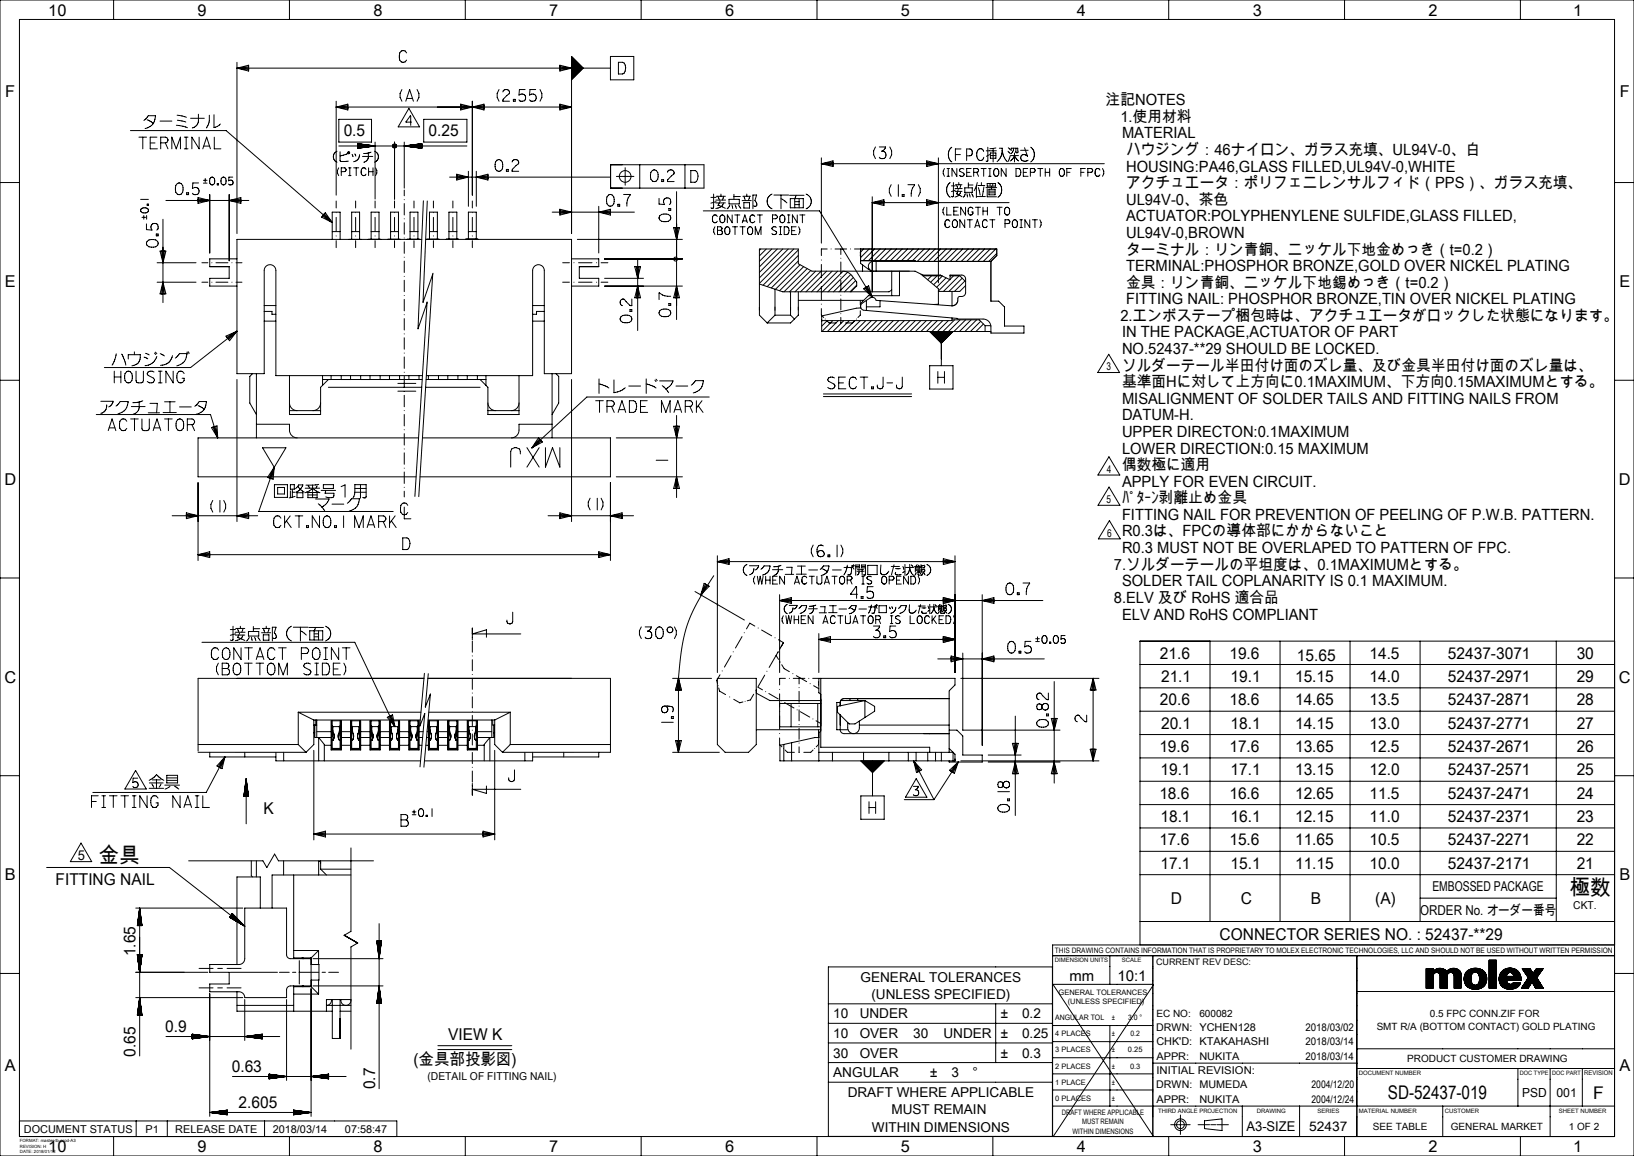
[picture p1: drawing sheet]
<svg xmlns="http://www.w3.org/2000/svg" width="420mm" height="297mm" viewBox="0 0 420 297" stroke-linecap="round" stroke-linejoin="round" font-family="sans-serif">
<defs><g id="words">
<g font-size="5.6">
<text x="25.3" y="221.7">金具</text>
<text x="403.4" y="230">極数</text>
</g>
<text font-size="4.8" x="356.8" y="282.4">SD-52437-019</text>
<text font-size="4.5" x="409.5" y="282.3">F</text>
<g font-size="4.2">
<text x="12.4" y="4">10</text>
<text x="50.8" y="4">9</text>
<text x="96" y="4">8</text>
<text x="141.2" y="4">7</text>
<text x="186.4" y="4">6</text>
<text x="231.6" y="4">5</text>
<text x="276.8" y="4">4</text>
<text x="322" y="4">3</text>
<text x="367.2" y="4">2</text>
<text x="404.4" y="4">1</text>
<text x="1.4" y="25">F</text>
<text x="416.4" y="25">F</text>
<text x="88.3" y="35">0.5</text>
<text x="110.2" y="35">0.25</text>
<text x="1.3" y="73.8">E</text>
<text x="416.3" y="73.8">E</text>
<text x="1.1" y="124.6">D</text>
<text x="416.1" y="124.6">D</text>
<text x="298.2" y="169.2">21.6</text>
<text x="316" y="169.2">19.6</text>
<text x="333.4" y="169.8">15.65</text>
<text x="352" y="169.2">14.5</text>
<text x="372.2" y="169.2">52437-3071</text>
<text x="405.3" y="169.2">30</text>
<text x="1.1" y="175.4">C</text>
<text x="298.4" y="175.2">21.1</text>
<text x="316.3" y="175.2">19.1</text>
<text x="332.9" y="175.2">15.15</text>
<text x="352" y="175.2">14.0</text>
<text x="372.2" y="175.2">52437-2971</text>
<text x="405.3" y="175.2">29</text>
<text x="416.1" y="175.4">C</text>
<text x="298.2" y="181.2">20.6</text>
<text x="316" y="181.2">18.6</text>
<text x="332.9" y="181.2">14.65</text>
<text x="352" y="181.2">13.5</text>
<text x="372.2" y="181.2">52437-2871</text>
<text x="405.3" y="181.2">28</text>
<text x="298.4" y="187.2">20.1</text>
<text x="316.3" y="187.2">18.1</text>
<text x="332.9" y="187.2">14.15</text>
<text x="352" y="187.2">13.0</text>
<text x="372.2" y="187.2">52437-2771</text>
<text x="405.3" y="187.2">27</text>
<text x="298" y="193.2">19.6</text>
<text x="316" y="193.2">17.6</text>
<text x="332.9" y="193.2">13.65</text>
<text x="352" y="193.2">12.5</text>
<text x="372.2" y="193.2">52437-2671</text>
<text x="405.3" y="193.2">26</text>
<text x="298.3" y="199.2">19.1</text>
<text x="316.3" y="199.2">17.1</text>
<text x="332.9" y="199.2">13.15</text>
<text x="352" y="199.2">12.0</text>
<text x="372.2" y="199.2">52437-2571</text>
<text x="405.3" y="199.2">25</text>
<text x="67.7" y="209.1">K</text>
<text x="298" y="205.2">18.6</text>
<text x="316" y="205.2">16.6</text>
<text x="332.9" y="205.2">12.65</text>
<text x="352" y="205.2">11.5</text>
<text x="372.2" y="205.2">52437-2471</text>
<text x="405.3" y="205.2">24</text>
<text x="298.3" y="211.2">18.1</text>
<text x="316.3" y="211.2">16.1</text>
<text x="332.9" y="211.2">12.15</text>
<text x="352" y="211.2">11.0</text>
<text x="372.2" y="211.2">52437-2371</text>
<text x="405.3" y="211.2">23</text>
<text x="298" y="217.2">17.6</text>
<text x="316" y="217.2">15.6</text>
<text x="332.9" y="217.2">11.65</text>
<text x="352" y="217.2">10.5</text>
<text x="372.2" y="217.2">52437-2271</text>
<text x="405.3" y="217.2">22</text>
<text x="1.3" y="226.2">B</text>
<text x="14.3" y="227.5">FITTING NAIL</text>
<text x="298.3" y="223.2">17.1</text>
<text x="316.3" y="223.2">15.1</text>
<text x="332.9" y="223.2">11.15</text>
<text x="352" y="223.2">10.0</text>
<text x="372.2" y="223.2">52437-2171</text>
<text x="405.3" y="223.2">21</text>
<text x="416.3" y="226.2">B</text>
<text x="301" y="232.2">D</text>
<text x="319" y="232.2">C</text>
<text x="337" y="232.2">B</text>
<text x="353.5" y="232.2">(A)</text>
<text x="34.8" y="245.7" transform="rotate(-90 34.8 245.7)">1.65</text>
<text x="313.5" y="241.5">CONNECTOR SERIES NO. : 52437-**29</text>
<text x="42.5" y="265.3">0.9</text>
<text x="115.2" y="267.1">VIEW K</text>
<text x="1.3" y="275">A</text>
<text x="34.8" y="271.5" transform="rotate(-90 34.8 271.5)">0.65</text>
<text x="59.6" y="275.5">0.63</text>
<text x="106.3" y="273.7">(金具部投影図)</text>
<text x="416.3" y="275">A</text>
<text x="96.4" y="279.9" transform="rotate(-90 96.4 279.9)">0.7</text>
<text x="61.3" y="284.8">2.605</text>
<text x="12.4" y="296">10</text>
<text x="50.8" y="296">9</text>
<text x="96" y="296">8</text>
<text x="141.2" y="296">7</text>
<text x="186.4" y="296">6</text>
<text x="231.6" y="296">5</text>
<text x="276.8" y="296">4</text>
<text x="322" y="296">3</text>
<text x="367.2" y="296">2</text>
<text x="404.4" y="296">1</text>
</g>
<g font-size="4">
<text x="284.2" y="27.1">注記NOTES</text>
<text x="284.2" y="31.3">1.使用材料</text>
<text x="288.4" y="35.6">MATERIAL</text>
<text x="289.4" y="39.8">ハウジング：46ナイロン、ガラス充填、UL94V-0、白</text>
<text x="289.4" y="44.1">HOUSING:PA46,GLASS FILLED,UL94V-0,WHITE</text>
<text x="289.4" y="48.4">アクチュエータ：ポリフェニレンサルフィド（PPS）、ガラス充填、</text>
<text x="289.4" y="52.6">UL94V-0、茶色</text>
<text x="289.4" y="56.9">ACTUATOR:POLYPHENYLENE SULFIDE,GLASS FILLED,</text>
<text x="289.4" y="65.4">ターミナル：リン青銅、ニッケル下地金めっき（t=0.2）</text>
<text x="289.4" y="61.1">UL94V-0,BROWN</text>
<text x="289.4" y="69.7">TERMINAL:PHOSPHOR BRONZE,GOLD OVER NICKEL PLATING</text>
<text x="289.4" y="73.9">金具：リン青銅、ニッケル下地錫めっき（t=0.2）</text>
<text x="284.2" y="82.4">2.エンボステープ梱包時は、アクチュエータがロックした状態になります。</text>
<text x="289.4" y="78.2">FITTING NAIL: PHOSPHOR BRONZE,TIN OVER NICKEL PLATING</text>
<text x="288.4" y="86.7">IN THE PACKAGE,ACTUATOR OF PART</text>
<text x="288.4" y="95.2">ソルダーテール半田付け面のズレ量、及び金具半田付け面のズレ量は、</text>
<text x="288.4" y="91">NO.52437-**29 SHOULD BE LOCKED.</text>
<text x="288.4" y="99.5">基準面Hに対して上方向に0.1MAXIMUM、下方向0.15MAXIMUMとする。</text>
<text x="288.4" y="103.7">MISALIGNMENT OF SOLDER TAILS AND FITTING NAILS FROM</text>
<text x="288.4" y="108">DATUM-H.</text>
<text x="288.4" y="112.3">UPPER DIRECTON:0.1MAXIMUM</text>
<text x="288.4" y="116.5">LOWER DIRECTION:0.15 MAXIMUM</text>
<text x="288.4" y="120.8">偶数極に適用</text>
<text x="288.4" y="125">APPLY FOR EVEN CIRCUIT.</text>
<text x="288.4" y="129.3">ﾊﾟﾀｰﾝ剥離止め金具</text>
<text x="288.4" y="133.6">FITTING NAIL FOR PREVENTION OF PEELING OF P.W.B. PATTERN.</text>
<text x="288.4" y="137.8">R0.3は、FPCの導体部にかからないこと</text>
<text x="288.4" y="142.1">R0.3 MUST NOT BE OVERLAPED TO PATTERN OF FPC.</text>
<text x="286.3" y="146.3">7.ソルダーテールの平坦度は、0.1MAXIMUMとする。</text>
<text x="286.3" y="154.9">8.ELV 及び RoHS 適合品</text>
<text x="288.4" y="150.6">SOLDER TAIL COPLANARITY IS 0.1 MAXIMUM.</text>
<text x="288.4" y="159.3">ELV AND RoHS COMPLIANT</text>
</g>
<g font-size="3.9">
<text x="274.9" y="252">mm</text>
<text x="287.2" y="252">10:1</text>
</g>
<g font-size="3.5">
<text x="20" y="220.9">5</text>
<text x="368.2" y="229">EMBOSSED PACKAGE</text>
<text x="365" y="235.1">ORDER No. オーダー番号</text>
<text x="221.2" y="252.2">GENERAL TOLERANCES</text>
<text x="224" y="256.7">(UNLESS SPECIFIED)</text>
<text x="214.2" y="261.7">10</text>
<text x="221" y="261.7">UNDER</text>
<text x="257.2" y="261.7">±　0.2</text>
<text x="214.2" y="266.7">10</text>
<text x="221" y="266.7">OVER</text>
<text x="234.7" y="266.7">30</text>
<text x="242.5" y="266.7">UNDER</text>
<text x="257.2" y="266.7">±　0.25</text>
<text x="214.2" y="271.8">30</text>
<text x="221" y="271.8">OVER</text>
<text x="257.2" y="271.7">±　0.3</text>
<text x="214.2" y="276.8">ANGULAR 　　±　3　°</text>
<text x="217.9" y="281.8">DRAFT WHERE APPLICABLE</text>
<text x="229.1" y="286.3">MUST REMAIN</text>
<text x="224.1" y="290.7">WITHIN DIMENSIONS</text>
<text x="320.4" y="290.6">A3-SIZE</text>
</g>
<text font-size="3.4" x="336.5" y="290.6">52437</text>
<g font-size="3.2">
<text x="391.3" y="281.9">PSD</text>
<text x="400.1" y="281.9">001</text>
</g>
<g font-size="2.8">
<text x="284.4" y="95.2">3</text>
<text x="284.5" y="121.5">4</text>
<text x="284.5" y="129.3">5</text>
<text x="284.5" y="137.9">6</text>
<text x="404.4" y="233.5">CKT.</text>
<text x="297.2" y="268.6">CHK'D: KTAKAHASHI</text>
<text x="297.2" y="275.9">INITIAL REVISION:</text>
<text x="109.9" y="277.4">(DETAIL OF FITTING NAIL)</text>
<text x="6.1" y="291">DOCUMENT STATUS</text>
<text x="37.4" y="291">P1</text>
<text x="45" y="291">RELEASE DATE</text>
<text x="70.1" y="291">2018/03/14</text>
<text x="88.7" y="291">07:58:47</text>
</g>
<g font-size="2.7">
<text x="297.2" y="264.9">DRWN: YCHEN128</text>
<text x="335.6" y="264.9">2018/03/02</text>
<text x="335.6" y="268.5">2018/03/14</text>
<text x="297.2" y="272.2">APPR:</text>
<text x="308.3" y="272.2">NUKITA</text>
<text x="335.6" y="272.2">2018/03/14</text>
<text x="297.2" y="279.6">DRWN: MUMEDA</text>
<text x="337.1" y="279.6">2004/12/20</text>
<text x="297.2" y="283.3">APPR:</text>
<text x="308.3" y="283.3">NUKITA</text>
<text x="337.1" y="283.3">2004/12/24</text>
</g>
<g font-size="2.6">
<text x="297.2" y="261.2">EC NO:</text>
<text x="308.3" y="261.2">600082</text>
<text x="367.5" y="261.4">0.5 FPC CONN.ZIF FOR</text>
<text x="353.9" y="264.7">SMT R/A (BOTTOM CONTACT) GOLD PLATING</text>
<text x="361.7" y="272.9">PRODUCT CUSTOMER DRAWING</text>
<text x="352.9" y="290.4">SEE TABLE</text>
<text x="372.9" y="290.4">GENERAL MARKET</text>
<text x="403.3" y="290.4">1 OF 2</text>
</g>
<text font-size="2.3" x="297.1" y="248.1">CURRENT REV DESC:</text>
<g font-size="1.9">
<text x="271.2" y="244.9">THIS DRAWING CONTAINS INFORMATION THAT IS PROPRIETARY TO MOLEX ELECTRONIC TECHNOLOGIES, LLC AND SHOULD NOT BE USED WITHOUT WRITTEN PERMISSION</text>
<text x="272.1" y="255.6">GENERAL TOLERANCES</text>
<text x="271.2" y="262.1">ANGULAR TOL</text>
<text x="274.5" y="258">(UNLESS SPECIFIED)</text>
<text x="285.8" y="262.1">±</text>
<text x="290" y="262.1">3.0 °</text>
<text x="271.2" y="266.3">4 PLACES</text>
<text x="285.8" y="266.2">±</text>
<text x="290.6" y="266.2">0.2</text>
<text x="271.2" y="270.4">3 PLACES</text>
<text x="271.2" y="274.5">2 PLACES</text>
<text x="285.8" y="270.4">±</text>
<text x="285.8" y="274.5">±</text>
<text x="289.9" y="270.4">0.25</text>
<text x="290.5" y="274.5">0.3</text>
<text x="271.2" y="278.7">1 PLACE</text>
<text x="285.8" y="278.7">±</text>
<text x="271.3" y="282.8">0 PLACES</text>
<text x="273" y="286.3">DRAFT WHERE APPLICABLE</text>
<text x="285.8" y="282.8">±</text>
<text x="275.7" y="291.2">WITHIN DIMENSIONS</text>
<text x="278.1" y="288.8">MUST REMAIN</text>
</g>
<text font-size="1.7" x="407.2" y="276.2">REVISION</text>
<g font-size="1.5">
<text x="271.2" y="247.2">DIMENSION UNITS</text>
<text x="288.3" y="247.2">SCALE</text>
<text x="349.3" y="276.2">DOCUMENT NUMBER</text>
<text x="390.7" y="276.2">DOC TYPE</text>
<text x="399" y="276.2">DOC PART</text>
<text x="297.7" y="285.9">THIRD ANGLE PROJECTION</text>
<text x="323" y="285.9">DRAWING</text>
<text x="338.6" y="285.9">SERIES</text>
<text x="349.3" y="285.8">MATERIAL NUMBER</text>
<text x="371.4" y="285.9">CUSTOMER</text>
<text x="400.7" y="285.9">SHEET NUMBER</text>
</g>
<g font-size="1.1">
<text x="5.1" y="293.5">FORMAT: master-tb-prod-A3</text>
<text x="5.1" y="294.9">REVISION: H</text>
<text x="5.1" y="296.3">DATE: 2018/01/18</text>
</g>
</g></defs>
<g fill="none" stroke="#000" stroke-width=".26">
<path d="M0 0h420v297h-420zM29.2 0v5M74.4 0v5M119.6 0v5M164.8 0v5M210 0v5M255.2 0v5M300.4 0v5M345.6 0v5M390.8 0v5M5 5h410v287h-410zM60.9 17.5l3-.7v1.5z"/>
<path d="M60.9 17.5h3M60.9 17.5l3 .4M60.9 17.5h96M60.9 16v44M63.9 17.2l-3 .3M104.5 13.6l-.4-.5-.6-.1a1.37 1.37 0 0 0-.9 1.8 1.03 1.03 0 0 0 .9 1.2l.6-.1 .4-.5M143.9 16.8l3 .7-3 .8zM143.9 17.2l3 .3M146.9 19.9l.3 .3M146.9 19l.7 .8M146.9 17.5l-3 .3M146.9 19.6l.5 .5"/>
<path d="M146.9 19.3l.6 .6M146.9 18.7l.9 .9M146.9 18.5l1 1M146.9 18.2l1.2 1.1M146.9 17.9l1.3 1.3M146.9 17.6l1.4 1.5M146.9 17.3l1.6 1.6M146.9 17.1l1.7 1.7M146.9 16.8l1.9 1.8M146.9 16.5l2 2M146.9 16.2l2.2 2.2M146.9 15.9l2.3 2.3"/>
<path d="M146.9 15.6l2.4 2.5M146.9 15.4l2.6 2.5M146.9 15.1l2.7 2.7M146.9 14.8l2.9 2.8M156.9 14.5h6v6h-6zM159 16h1a1.83 1.83 0 0 1 0 3h-1zM33.5 33.5h24.6l27.3 23.7M35.7 35.2h2M36.7 35.2v3M37 31l1.1-1.3h1.8a3 3 0 0 1-2.6 3.3M37.8 30.8l1.6 .9M38.6 36.7h1.2"/>
<path d="M40.3 35.2h-1.7v3h1.9M41.1 31.1h3.1M41.3 36.7l1.6-.1 .3-.8-.3-.4-.4-.2h-1.2v3M42.5 36.7l.7 1.5M44.2 38.2v-3l1.1 3 1.1-3v3M45.3 32.2l2.9 .6M45.5 29.6l2.4 .5M45.6 30.9l2.2 .5M47.4 38.2h.9M47.4 35.2h.9M47.8 35.2v3M49 30.4h3.5"/>
<path d="M51 29.3a3.2 3.2 0 0 1-.4 2.9l-1.2 .7M51.2 35.2v3l-1.9-3v3M52.1 38.2l1-3 1 3M52.4 37.5h1.4M53.8 29.6a4.3 4.3 0 0 1-.8 3.3M55 29.5v3.3l.9-.3 .7-.6M55.1 35.2v3h1.7M86.4 27.5l3-.7v1.5zM86.4 27.5l3 .4M86.4 26v24.1M86.6 38.8a1.53 1.53 0 0 0-.9 1.5 1.53 1.53 0 0 0 .9 1.4M87.1 30.7h8.4v5.8h-8.4z"/>
<path d="M87.1 37.5h32.9M87.4 39l.1 2.4 .2 .1 1.8-.1M89.3 39.5l-1.9 .6M89.4 27.2l-3 .3M90.5 39.7l.2 .5M91.2 39.5l.2 .6M91.9 38.1h.1M91.9 37.5h4.3M91.9 37.4h3.9M91.9 37.3l3.4 .1M91.9 37.3h2.8M91.9 37.2h2.4"/>
<path d="M91.9 37.1l1.8 .1M91.9 37l1.4 .1M91.9 36.9l4.5 .6-4.5 .6zM91.9 36.9l.5 .1M91.9 37h.8M92.4 39.7a1.79 1.79 0 0 1-1.5 1.8M92.5 38l-.6 .1M92.9 38h-1M93.5 37.9h-1.6M93.9 37.8l-2 .1M94.5 37.8h-2.6M94.7 39.3l-1.2 .1"/>
<path d="M94.7 39.3a2 2 0 0 1-.5 2.1l-.7 .3M94.9 37.7h-3M95.4 39.1l-.7 .2M95.4 37.6l-3.5 .1M95.8 37.6h-3.9M96.3 38.8a1.51 1.51 0 0 1 1 1.5 1.51 1.51 0 0 1-1 1.4M96.4 36.5v14.6M101 37.5h.9M101 37.6h.9M101 37.4h.8M101 37.6h.8M101 37.3h.8"/>
<path d="M101 37.7h.8M101.1 37.8h.7M101.1 37.2h.6M101.1 37.8h.6M101.2 37.9h.4M101.3 37.1h.2M101.4 36.5v14.6M103.3 23l-.5 1v1l.5 1M103.9 36.5v11.8M103.9 37.5l4.5-.6v1.2zM104.1 37.5h4.3M104.3 26l1-3 1 3"/>
<path d="M104.5 37.6h3.9M104.5 37.4h3.9M104.5 25.3h1.5M104.9 37.6h3.5M105.1 37.4h3.3M105.1 27.8l2.7 4.8h-5.5zM105.5 37.7h2.9M105.6 37.3h2.8M105.7 31.4h-1.3l1-1.6h.2v2.4M105.8 37.8h2.6M106 37.2h2.4M106.4 37.8h2"/>
<path d="M106.6 37.2h1.8M106.8 37.9h1.6M107 37.1h1.4M107.2 23l.5 1v1l-.5 1M107.4 38h1M107.6 37h.8M107.8 38h.6M108 37h.4M108.3 38.1h.1M108.9 30.7h11.1v5.8h-11.1zM118.4 27.2l6 .6M118.4 26.8l3 .7-3 .8z"/>
<path d="M121.4 27.5l3-.7v1.5zM121.4 26v24.1M124.4 27.2l-6 .6M128.3 23l-.5 1v1l.5 1M129.3 23.6a.84 .84 0 0 1 1-.6 .84 .84 0 0 1 .6 1.1l-1.5 1.4-.1 .5h1.7M132 25.5h.4v.5h-.4zM135 23h-1.5l-.1 1.4a1.07 1.07 0 0 1 1.6 .2 .96 .96 0 0 1-.3 1.3 .96 .96 0 0 1-1.3-.2M137.7 23h-1.5l-.1 1.4a1.07 1.07 0 0 1 1.6 .2 .96 .96 0 0 1-.2 1.3 .96 .96 0 0 1-1.4-.2M138.8 23l.5 1v1l-.5 1M143.9 26.8l3 .7-3 .8zM143.9 27.2l3 .3M146.9 20.5l3-3-3-3v45.5"/>
<path d="M146.9 27.5h-60.5M146.9 27.5l-3 .4M146.9 20.4v.1M146.9 20.2l.2 .1M225 37.8l-.4 .9v1.1l.4 1M226 37.8h1.6a1.32 1.32 0 0 1-1 1 .97 .97 0 0 1 1.1 1.4 .97 .97 0 0 1-1.7 .2M228.7 37.8l.5 .9v1.1l-.5 1M244.6 37.8a2.46 2.46 0 0 0 0 3.8M245.6 39.7h1.3M247 38.3h-1.4v2.9M252.8 38.9a.87 .87 0 0 0-.9-.7 .87 .87 0 0 0-.8 .9 1.48 1.48 0 0 0 1 2.1l.5-.2 .3-.6M253.5 38.7h.8"/>
<path d="M253.9 37.8v3.5l-.2 .2-.2-.1M254.3 39.7l-.7 .5M254.4 38.7h1.7M254.6 39.3h1.4v1.4h-1.4zM254.6 40h1.4M255.3 38.1l-.9 .1M255.3 38.1v3.5M256 38l-.7 .1M256.9 38.1h.7v.5M257.6 38.6l.4 1.5 .9 1.4M257.6 38.6l-.3 1.6-1 1.3M259.1 38.9l.5 .5"/>
<path d="M259.2 38l.5 .5M259.7 40h2.1M259.9 38.7v-.6h1.7v.6M260.5 38.1v.6l-.7 .8M260.8 39.3v2.3M261.1 38.1l.1 1.1h.4l.1-.4M262.3 38.6h2M263.3 38l.8 2.2a.93 .93 0 0 0-1.2-.5 .93 .93 0 0 0-.5 1.2 .93 .93 0 0 0 1.2 .5l.7-.2M264.9 37.8a2.38 2.38 0 0 1 0 3.8M0 46.9h5M36.1 51.2h2M36.3 53.7l.3-.2a.93 .93 0 0 1 1-.1 .93 .93 0 0 1 .5 1 1.16 1.16 0 0 1-2-.4z"/>
<path d="M36.5 55.8h.9M37 55.4v.9M37.6 57.5v1.5l1.5 .1a1.07 1.07 0 0 1 .1-1.6 .96 .96 0 0 1 1.4 .3 .96 .96 0 0 1-.3 1.3M37.7 55.4v.9M37.8 52.4h.3v.4h-.3zM41.9 56.3v21.4M42.6 51.5h21.4M45.6 47.1l.6-.1a1.71 1.71 0 0 1 0 3h-.3a1.83 1.83 0 0 1-.3-2.9zM48 49.5h.5v.5h-.5zM50.9 50.8l3 .7-3 .8zM50.9 51.5h3M50.9 51.2l3 .3"/>
<path d="M51 47h-1.4l-.1 1.4a1.06 1.06 0 0 1 1.5 .2 .96 .96 0 0 1-.2 1.3 .96 .96 0 0 1-1.3-.2M52.3 46.3h.9M52.3 47h.9M52.8 45.9v.9M53.9 50v15M53.9 51.5l-3 .3M54.2 45.6l.3-.1a1.04 1.04 0 0 1 .7 1 1.04 1.04 0 0 1-.7 1 1.22 1.22 0 0 1-.3-1.9zM55.8 47.2h.4v.3h-.4zM57.1 45.6l.3-.1a1.04 1.04 0 0 1 .7 1 1.04 1.04 0 0 1-.7 1 1.22 1.22 0 0 1-.3-1.9zM58.9 51.5l3-.7v1.5zM58.9 51.5l3 .4M58.9 50v17"/>
<path d="M59.8 45.5h-1v1a.71 .71 0 0 1 1 0 .64 .64 0 0 1-.1 .9 .64 .64 0 0 1-.9-.1M61.9 51.2l-3 .3M82.9 55.5l2.5 1.7M83.4 54.9l2 2.3M83.6 54.6l1.8 2.6-2.8-1.4zM85.4 59.5h2M86.4 51.6v1.8M86.4 54.6v.1M86.4 55.8v3.6M87.1 43.1l-.4 .7v.7l.4 .6M87.7 44.1l1.1-.1 .2-.5-.5-.4h-.8v2M89.6 43.1h.6"/>
<path d="M89.6 45.1h.6M89.9 43.1v2M90.4 59.5h2M90.9 43.1h1.3M91.4 51.6v1.8M91.4 54.6v.1M91.4 55.8v3.6M91.6 43.1v2M93.2 40.2h2.6M94.1 43.5l-.3-.3-.4-.1a1.09 1.09 0 0 0-.6 1.1 1.09 1.09 0 0 0 .7 .9l.6-.4M94.7 44.1h1.2M94.7 43.1v2"/>
<path d="M95.4 59.5h2M95.9 43.1v2M96.4 51.6v1.8M96.4 54.6v.1M96.4 55.8v3.6M96.5 43.1l.4 .7v.7l-.4 .6M100.4 59.5h2M101.4 51.6v1.8M101.4 54.6v.1M101.4 55.8v3.6M103.9 48.8v1.5M103.9 51.3h.1"/>
<path d="M103.9 52.3v2.9M103.9 56.2h.1M103.9 57.2v3M105.4 59.5h2M106.4 51.6v1.8M106.4 54.6v.1M106.4 55.8v3.6M108.8 51.6l-1.4 32.9 2.4-6.7M109.8 51.6l-1.1 26.1 2.6-7.5M110.4 59.5h2M111.4 51.6v1.8M111.4 54.6v.1"/>
<path d="M111.4 55.8v3.6M115.4 59.5h2M115.6 45.5h41.3M116.4 51.6v1.8M116.4 54.6v.1M116.4 55.8v3.6M117.4 44.8l3 .7-3 .8zM117.4 45.2l3 .3M120.4 45.5l-3 .3M120.4 44v9M120.4 59.5h2M121.4 51.6v1.8"/>
<path d="M121.4 54.6v.1M121.4 55.8v3.6M122.4 45.5l3-.7v1.5zM122.4 45.5l3 .4M122.4 44v9M125.4 45.2l-3 .3M127.8 41.1l.5-.1a1.71 1.71 0 0 1 0 3h-.2a1.83 1.83 0 0 1-.3-2.9zM130.2 43.5h.4v.5h-.4zM131.6 41.6a.84 .84 0 0 1 1.1-.6 .84 .84 0 0 1 .5 1.1l-1.5 1.4-.1 .5h1.7M141.9 54.5h21.2M143.9 53.8l3 .7-3 .8zM143.9 54.2l3 .3"/>
<path d="M146.9 54.5l-3 .3M153.9 53v12M153.9 54.5l3-.7v1.5zM153.9 54.5l3 .4M156.4 50.1l.6-.1a1.71 1.71 0 0 1 0 3h-.2a1.83 1.83 0 0 1-.4-2.9zM156.9 54.2l-3 .3M156.9 42.3h24.1v6h-24.1zM158.4 45.3h4.5M158.8 52.5h.5v.5h-.5zM160.3 50l1.7 .1a3.7 3.7 0 0 0-.9 2.9M160.7 43.1v4.5M164.4 42.3v6"/>
<path d="M167.7 43.8l.6-.2a1.71 1.71 0 0 1 0 3h-.3a1.83 1.83 0 0 1-.3-2.8zM169.4 51v1.4l1.4 .2a1.07 1.07 0 0 1 .2-1.6 .96 .96 0 0 1 1.3 .2 .96 .96 0 0 1-.3 1.4M169.6 55.5a1.81 1.81 0 0 1 2.8 .4v.2a1.72 1.72 0 0 1-3 0zM170.1 46.2h.5v.4h-.5zM171.6 44.3a.84 .84 0 0 1 1-.6 .84 .84 0 0 1 .6 1l-1.5 1.4-.1 .5h1.7M171.9 53.6h.5v.4h-.5zM173.2 58.5h1.5l-.8 3zM173.6 58.5l.3 3M173.9 49.2v32.9M174.3 58.5l-.4 3M176.1 42.3v6M177.6 43.8h1a1.83 1.83 0 0 1 0 3h-1z"/>
<path d="M180.8 54.2h29.8l13.6 22.2M182.7 50.7h1.4M183.4 49.9v3.4l-.2 .2-.5-.1M183.8 58.3l-.4 .6v.7l.4 .7M184 52.1h2.4M184 51.4h2.5M184.1 51.8l-1.4 .4M184.1 50.4h2.3M184.4 55.6l-.3-.3-.4-.1a1.09 1.09 0 0 0-.6 1.1 1.09 1.09 0 0 0 .7 .9l.6-.4M184.4 58.3l1.1 .1 .1 .4-.3 .4a.59 .59 0 0 1 .4 .5 .59 .59 0 0 1-.4 .6h-.9zM184.4 59.2h.9M184.5 50.4l.4 1"/>
<path d="M185.1 51.7l-.5 1.1 1.8 .7M185.3 49.9v.5M185.3 55.3l.3-.1a1.04 1.04 0 0 1 .7 1 1.04 1.04 0 0 1-.7 1 1.22 1.22 0 0 1-.3-1.9zM186 52.1a2.12 2.12 0 0 1-2 1.5M186 50.4l-.3 1M186.6 58.4l.3-.1a1.04 1.04 0 0 1 .7 1 1.04 1.04 0 0 1-.7 1 1.22 1.22 0 0 1-.3-1.9zM187.4 51.2h2.6v1.2h-2.6zM187.6 52.7l-.7 .9M188.1 52.7l.2 .9M188.2 55.2v2l-1.2-2v2M188.3 58.3h1.3M188.7 50.5h1.6"/>
<path d="M188.7 49.9v1.3M188.9 55.2h1.3M188.9 58.3v2M189 52.7l.3 .9M189.5 55.2v2M189.8 52.7l.6 .9M190.2 58.3h1.3M190.8 51.5h2.3M190.8 57.2l.7-2 .6 2M190.9 58.3v2M190.9 50.4h2M191 56.8h.9"/>
<path d="M191.2 52.1h1.4v1.4h-1.4zM191.2 50.4l.4 1.1M192 49.9v.5M192.5 58.4l.2-.1a1.04 1.04 0 0 1 .8 1 1.04 1.04 0 0 1-.8 1 1.22 1.22 0 0 1-.2-1.9zM192.7 50.4l-.4 1.1M193.8 52.9a.47 .47 0 0 0 .7-.2l-.1-.6-.4-.6 .5-1.4h-1v3.5M194 55.6l-.2-.3-.5-.1a1.09 1.09 0 0 0-.6 1.1 1.09 1.09 0 0 0 .8 .9l.5-.4M194.7 55.2h1.3M195.3 55.2v2M198.4 49.9a2.04 2.04 0 0 0-1.2 1.9 2.04 2.04 0 0 0 1.2 1.8M198.6 56.2l1-.1 .2-.5-.4-.4h-.8v2M198.9 50.1h3.8"/>
<path d="M199.5 58.4a.71 .71 0 0 0-1.1 .4l1.1 .7 .1 .4a.7 .7 0 0 1-1.2 .1M200.3 58.3h.6M200.6 58.3v2M200.7 51l1.6 1.1M200.7 50.1v3.5M200.8 55.3l.2-.1a1.04 1.04 0 0 1 .8 1 1.04 1.04 0 0 1-.8 1 1.22 1.22 0 0 1-.2-1.9zM201.6 58.3h.7a1.22 1.22 0 0 1 0 2h-.7zM202.4 55.2h.6M202.4 57.2h.6M202.7 55.2v2M202.9 50.2h3.8M203.1 51h3.4v2.4h-3.4z"/>
<path d="M203.5 59.3h.8M204.3 52.6h1.1M204.3 51.8h1.1M204.6 58.3h-1.1v2h1.2M204.7 50.2l-.4 .8v2.4M204.9 55.2v2l-1.2-2v2M205.3 58.3l.3 .6v.7l-.3 .7M205.4 51v2.4M205.6 55.2h1.3M206.2 55.2v2M207.2 49.9a2.01 2.01 0 0 1 1.3 1.9 2.01 2.01 0 0 1-1.3 1.8M211.1 42.1h72.7"/>
<path d="M211.1 42.1l3-.8v1.5zM211.1 42.1h3M211.1 42.1l3 .3M211.1 40.6v21.9M214.1 41.7l-3 .4M224.2 52l35.2 .1M224.2 52l3-.7v1.5zM224.2 52l3 .4M224.2 50.6v24.5M227.2 51.7l-3 .3M229.1 47.5l-.5 .9v1.1l.5 .9M230.9 47.5v2.9"/>
<path d="M231.9 50h.5v.4h-.5zM233.4 47.5l1.7 .1a3.7 3.7 0 0 0-.9 2.8M236.1 47.5l.4 .9v1.1l-.4 .9M238.2 41.3l3 .7-3 .8zM238.2 51.3l3 .8-3 .7zM238.2 51.7l3 .4M238.2 41.7l3 .3M241.2 52.1l-3 .3M241.2 42l-3 .4M241.2 40.6v32.1M242.7 53.2l-.3 .7v.7l.3 .6M242.8 43.3l-.4 .7v.6l.4 .7"/>
<path d="M243.4 53.2v2h1.1M243.4 43.3h.7M243.4 45.3h.7M243.7 43.3v2M244.1 56.9l-.2-.4h-.4a1.09 1.09 0 0 0-.6 1 1.09 1.09 0 0 0 .7 1l.5-.4M244.2 46.9a2.4 2.4 0 0 0 0 3.8M244.6 47.8h.9M245.1 46.9v3.4l-.2 .3-.3-.2M245.1 56.6l.2-.1a1.04 1.04 0 0 1 .8 1 1.04 1.04 0 0 1-.8 1 1.22 1.22 0 0 1-.2-1.9zM245.2 54.2h.8M245.5 49.2h1.8M245.5 48.4h1.8"/>
<path d="M245.5 48.9l-.9 .3M245.6 47.5h1.7M245.8 47.5l.4 .9M245.9 43.3v2l-1.2-2v2M246.3 53.2h-1.1v2h1.2M246.3 48.7l-.4 1.1 1.4 .8M246.4 46.9v.6M247 49.2a1.73 1.73 0 0 1-1.5 1.4M247 47.5l-.3 .9M247.8 43.4a.71 .71 0 0 0-1.2 .4l1.1 .7 .1 .4a.7 .7 0 0 1-1.2 .2M248 56.5v2l-1.3-2v2M248 48.3h1.9v1.1h-1.9z"/>
<path d="M248.1 49.7l-.5 1M248.2 53.2v2l-1.3-2v2M248.5 40h.8a.94 .94 0 0 0 .6-.8 .94 .94 0 0 0-.6-.9h-.8v2.9M248.5 44.3h.8M248.5 49.7l.2 .9M248.6 56.5h1.3M248.9 47.5h1.2M248.9 47v1.3M249.1 49.7l.3 .9M249.3 56.5v2M249.6 43.3h-1.1v2h1.2M249.8 49.7l.4 .9"/>
<path d="M250.1 53.6l-.3-.3-.4-.1a1.18 1.18 0 0 0 0 2h.4l.3-.3v-.4h-.4M250.3 44.3h.8M250.6 58.5l.6-2 .7 2M250.7 58h1M250.7 53.2h1.3M251 47.8l-.6 1.2M251 47.8v2.9M251.1 44.3l.4 1M251.1 44.3l.4-.4-.2-.5-1-.1v2M251.2 50.5h2.1M251.2 46.9l-.2 .9M251.3 47.7h1.8"/>
<path d="M251.4 53.2v2M251.5 48.2l.4 1.9M252.2 43.3h1.3M252.3 46.9v.8M252.7 54.2h1.1M252.7 53.2v2M252.8 43.3v2M252.9 48l-.4 2.5M253.4 48.2h2.8M253.7 47.2h2.2v.6h-2.2zM253.7 48.5v2.1h2.4M253.8 56.9l-.3-.4h-.4a1.09 1.09 0 0 0-.6 1 1.09 1.09 0 0 0 .7 1l.6-.4"/>
<path d="M253.8 53.2v2M254.1 43.3h.6M254.1 45.3h.6M254.2 48.6h1.6v1.5h-1.6zM254.2 49.5h1.6M254.2 49.1h1.6M254.4 56.5h1.3M254.4 43.3v2M254.5 47.2v.6M254.8 47.8v.8M255.1 56.5v2M255.2 47.2v.6"/>
<path d="M255.8 43.4l.2-.1a1.04 1.04 0 0 1 .7 1 1.04 1.04 0 0 1-.7 1 1.22 1.22 0 0 1-.2-1.9zM256.3 53.2h1.3M256.5 46.9a2.33 2.33 0 0 1 0 3.8M256.9 53.2v2M258.3 57.4h1.1l.2-.5-.5-.4h-.8v2M258.5 53.3l.3-.1a1.04 1.04 0 0 1 .7 1 1.04 1.04 0 0 1-.7 1 1.22 1.22 0 0 1-.3-1.9zM258.6 43.3v2l-1.2-2v2M259.7 41.4l.7-.7 .4-.7 1 1.4M259.7 40l-.6 1.5M260.5 56.6l.3-.1a1.04 1.04 0 0 1 .7 1 1.04 1.04 0 0 1-.7 1 1.22 1.22 0 0 1-.3-1.9zM261.2 43.3h.7a1.22 1.22 0 0 1 0 2h-.7zM262.2 56.5h.6"/>
<path d="M262.2 58.5h.6M262.5 56.5v2M263 44.3h.8M264.2 43.3h-1.2v2h1.3M264.7 56.5v2l-1.3-2v2M264.8 44.3l1.1-.1 .2-.5-.5-.4h-.8v2M265.3 56.5h1.4M266 56.5v2M266.7 43.3h1.3M267.3 56.5l.3 .6v.7l-.3 .7M267.4 43.3v2M268.7 44.3h1.1"/>
<path d="M268.7 43.3v2M269.8 43.3v2M272.6 43.4l.2-.1a1.04 1.04 0 0 1 .8 1 1.04 1.04 0 0 1-.8 1 1.22 1.22 0 0 1-.2-1.9zM274.2 44.3h.8M275.4 43.3h-1.2v2M277.8 44.3h.8M279 43.3h-1.2v2M279.6 44.3l1.1-.1 .2-.5-.5-.4h-.8v2M282.7 43.7l-.2-.3-.4-.1a1.09 1.09 0 0 0-.6 1 1.09 1.09 0 0 0 .7 1l.5-.4M283.4 43.3l.3 .7v.6l-.3 .7M415 46.9h5M37.8 62a1.81 1.81 0 0 1 2.8 .4v.3a1.72 1.72 0 0 1-3 0z"/>
<path d="M40.2 60.1h.4v.5h-.4zM40.4 72.5h10M40.4 67.5h10M41.1 64.5h1.5l-.7 3zM41.5 64.5l.4 3M41.9 72.5l.7 3h-1.5zM41.9 72.5l.3 3M41.9 72.5l-.4 3M42.2 64.5l-.3 3M51.9 72.5h1.5M51.9 67.5h1.5M54.4 72.5h.1"/>
<path d="M54.4 67.5h.1M55.5 72.5h3.1M55.5 67.5h3.1M59.6 72.5h.1M59.6 67.5h.1M60.7 72.5h1.5M60.7 67.5h1.5M60.9 66.5h-7v2h5v3h-5v2h7M67.9 78.5h3M85.4 61.5v-7h2v7M86.4 60.6h.1M86.4 61.8v1.8"/>
<path d="M90.4 61.5v-7h2v7M91.4 60.6h.1M91.4 61.8v1.8M95.4 61.5v-7h2v7M96.4 60.6h.1M96.4 61.8v1.8M100.4 61.5v-7h2v7M101.4 60.6h.1M101.4 61.8v1.8M103.9 61.1v.1M103.9 62.1v3M103.9 66.1h.1"/>
<path d="M103.9 67.1v2.9M103.9 71h.1M103.9 72v2.9M103.9 75.9h.1M103.9 76.9v3M105.4 61.5v-7h2v7M106.4 60.6h.1M106.4 61.8v1.8M108.4 61.5h-47.5v34.5h7v-26.5l.4-1.1 1.1-.4 1.1 .4 .4 1.1v27h37.7M109.4 61.5h37.5v34.5h-7v-26.5a1.5 1.5 0 0 0-1.5-1.5 1.5 1.5 0 0 0-1.5 1.5v27h-27.3M109.8 77.6l-3.2 49.9M110.4 61.5v-7h2v7"/>
<path d="M111.2 70.4l-3.6 57.2M111.4 60.6h.1M111.4 61.8v1.8M115.4 61.5v-7h2v7M116.4 60.6h.1M116.4 61.8v1.8M120.4 61.5v-7h2v7M121.4 60.6h.1M121.4 61.8v1.8M136.9 78.5h3M144.6 72.5h1.8M144.6 67.5h1.8"/>
<path d="M146.9 66.5h7v2h-5v3h5v2h-7M147.5 72.5h.1M147.5 67.5h.1M148.4 61.5h27M148.7 72.5h3.5M148.7 67.5h3.5M153.3 72.5h.1M153.3 67.5h.1M154.5 72.5h1.7M154.5 67.5h1.7M155.4 66.5h20M155.4 71.5h10"/>
<path d="M155.4 73.5h20M161.9 79.5h.5v.5h-.5zM162.4 76.8v1.7l-.5-.1-1.4-1.5a.84 .84 0 0 0-1.1 .6 .84 .84 0 0 0 .6 1M163.2 68.5h1.5l-.8 3zM163.6 68.5l.3 3M163.9 73.5l.8 3h-1.5zM163.9 73.5l.3 3M163.9 73.5l-.4 3M163.9 66.8v18.1M164.3 68.5l-.4 3M169.6 79.9a1.81 1.81 0 0 1 2.8 .4v.2a1.72 1.72 0 0 1-3 0zM171.9 78h.5v.5h-.5z"/>
<path d="M172.4 76.1a4.1 4.1 0 0 1-3-.8v1.7M173.9 73.5l.8 3h-1.5zM173.9 73.5l.3 3M173.9 73.5l-.4 3M194.1 60.3v-2l.8 2 .7-2v2M195.2 73l6 2h27.3l.7-.5M195.5 64l-.3 .3M197 64l-1.8 1.7M198.4 64l-3.2 3.1M199.2 74.3v6.7M199.8 64l-4.6 4.6M200.3 60.3h.6"/>
<path d="M201.2 64l-6 6M202.6 64l-7.4 7.4M203.2 75v6M204 64l-8.8 8.8M205.2 75v6l-2 2h-6M205.2 64.2l-9.1 9.1M205.2 65.6l-8 8M205.2 67l-6.9 7M205.6 68l-6.3 6.3M206.6 68.5l-6.2 6.2M207.5 69l-6 6M208.4 69.5l-5.5 5.5"/>
<path d="M209.6 69.7l-5.3 5.3M211.1 69.7l-5.3 5.3M211.1 66.8h.1M211.1 67.9v3.4M211.1 72.5h.1M211.1 73.6v3.4M211.1 78.1v.1M211.1 79.3v1.7l.6 .6M212.5 69.7l-5.3 5.3M212.6 64h-1.5v1.7M213.6 64h.1M213.9 69.7l-5.3 5.3"/>
<path d="M214.6 64h3M215.3 69.7l-5.3 5.3M216.1 64v1.4M216.1 66.3v.1M216.1 67.3v2.8M216.1 71.1h.1M216.1 72.1v2.8M216.1 75.8v.1M216.1 76.8v2.8M216.6 69.7l1.3 .3a5.8 5.8 0 0 1 2.3 2.5v1l-1.5 1.5M216.7 69.7l-5.3 5.3M217.9 69.9l-5.1 5.1"/>
<path d="M218.6 64h.1M218.7 70.5l-4.5 4.5M219.3 71.3l-3.6 3.7M219.9 72.1l-2.8 2.9M220.2 73.3l-1.7 1.7M221.1 64h-1.5M221.1 79.8v1.2l-.6 .6M221.1 64.8v.3M221.1 65.3h.1M221.1 65.5v.3M221.1 77.2v1.1M221.1 79.1h.1"/>
<path d="M221.2 67h14v.2M221.3 79.1l-1.1 .1-9 2v4h43.5M221.7 68v1.7M221.7 77.2v.3M222 64l-.8 .8M222 74.2l1.3-.8 .9 3zM222 77.2h-16.8M222.3 74l1.9 2.4M222.7 77.2v2.6M222.9 73.6l1.3 2.8M223.4 64l-2.2 2.2M223.7 69.4v.3"/>
<path d="M224.8 64l-3 3M225.2 77.2l19.4 1.4a1.5 1.5 0 0 0 1.6-1.3M225.2 67.2v2.5M226.2 77.2v1.6h-3.5M226.2 64l-3 3M227.6 64l-3 3M229.1 64l-3 3M229.2 69.7v6.3M230.5 64l-3 3M231.2 69.7v6.3h-8l-2 2v1.2M231.9 64l-3 3M233.3 64l-3 3"/>
<path d="M234.7 64l-3 3M236.1 64l-3 3M236.7 70.4l4.5 3.8v4h-1.3M237.2 70.9h4.9M237.5 64l-3 3M239 64l-3.2 3.2M239.4 70.9l-1 1M240.4 64l-3.2 3.2M240.9 70.9l-1.6 1.6M241.8 64l-3.2 3.2M242.2 70.9l-2.2 2.2M243.2 71.4l-2.4 2.4"/>
<path d="M243.2 64l-3.2 3.2M244.2 70.9h2.5l1.5 1.5M244.6 64l-3.2 3.2M244.7 74.9v3.7l.7-.2 .5-.4 .3-.6v-.9l.3-.3a1.44 1.44 0 0 0 1.7-1v-3.7l-.3-.5-.5-.3h-3.2v1.2l-2.5-1.2h-4.5l-2-1h-26.5l-3.5-1.9v-3.8h-10v17l2 2M245.1 70.9l-3.9 3.9M246 64l-3.2 3.2M246.5 70.9l-4 4M247.3 71.5l-3.4 3.4M247.4 64l-3.2 3.2M248 72.2l-2.7 2.7M248.2 73.4l-1.5 1.5h-5.5M248.9 64l-3.2 3.2"/>
<path d="M250.3 64l-3.2 3.2M251.7 64l-3.2 3.2M253.1 64l-3.2 3.2M254.5 64l-3.2 3.2M254.7 67.2v10.2h2l1.5 1.5v4.9h5v1.8h-8.5v-1.6a2 2 0 0 0-2-2h-6.5l-.2-.2-24.2-2.2a1 1 0 0 1-.2-1.7l2.2-1.5a1 1 0 0 1 1.4 .8M254.7 67.2h-30.4l-.8 .4-.3 .9 .4 .8 .8 .4M254.7 67.2l1.5-1.5v-1.7h-35v3.7l2 1.5h.2M255.9 64l-3.2 3.2M256.2 65.1l-2.1 2.1M0 97.7h5M29.4 95.4v3M29.4 96.9h1.7"/>
<path d="M29.9 90.9l-.4 1.5-.7 1.4M31.1 95.4v3M31.3 91l.7 1.4 .3 1.4M32.5 95.5l.6-.1a1.71 1.71 0 0 1 0 3h-.2a1.83 1.83 0 0 1-.4-2.9zM33 92.2v-1.1h3.1a2.35 2.35 0 0 1-2.2 2.9M34.5 90.4v.7M35 95.4v2.3l.1 .5 .4 .2 1.2-.2 .2-2.8M37 91.8l1 .4M37.4 90.8l1 .4M39.6 95.6a1.06 1.06 0 0 0-1.7 .5l.2 .4 1.4 .7 .2 .6a1.06 1.06 0 0 1-1.8 .2M39.7 90.7l.4 .4M39.9 90.5l.4 .3"/>
<path d="M40.3 91.6a3.2 3.2 0 0 1-3 2.3M40.7 98.4h1M40.7 95.4h1M41.2 95.4v3M41.2 90.8l1.1 .6M44.3 91.4a2.98 2.98 0 0 1-3 2.5M44.5 95.4v3l-1.9-3v3M45.1 92l1-1.2h1.9a3 3 0 0 1-2.6 3.2M47.3 96l-.4-.5-.6-.1a1.34 1.34 0 0 0-.8 1.7l.1 .7 .3 .5 .4 .1 .6-.1 .4-.5v-.6h-.5M48 90.5l.3 .4M48.3 90.3l.4 .5M58.1 86.4l2.8-1.3-1.9 2.4z"/>
<path d="M60.9 85.1l-2.1 2.1M60.9 85.1l-2.6 1.6M60.9 85.1l-11.9 9.3h-22.2M60.9 97.5v36.5M64.9 96l-.7 .7v6.9l1.7 2.9M65.9 96v16.5M67.9 80h2v.8h1M67.9 82.5h3M74.4 96.5v10h8v-7l2-2M82.9 96.5v2.5M84.4 99.5h24M85.1 96.5v1"/>
<path d="M87.7 96.5v1M90.1 96.5v1M92.7 96.5v1M95.1 96.5v1M97.7 96.5v1M100.1 96.5v1M102.3 98.5h4.6M102.7 96.5v1M103.9 80.8v.1M103.9 81.9v2.9M103.9 85.8h.1M103.9 86.8v2.9"/>
<path d="M103.9 90.7h.1M103.9 91.7v2.9M103.9 95.6v.1M103.9 96.6v3M105.1 96.5v1M107.7 96.5v1M108.5 97.5h-25.6M109.4 99.5h14M109.5 97.5h15.4M110.1 96.5v1M112.7 96.5v1M115.1 96.5v1"/>
<path d="M117.7 96.5v1M120.1 96.5v1M122.7 96.5v1M124.9 96.5v2.5M133.4 96.5v10h-8v-7l-2-2M136.9 82.5h3M139.9 80h-2v.8h-1M141.9 96v16.5M142.9 96l.7 .7v6.9l-1.7 2.9M146.9 97.5v36.5M154 98.6l1.7 .6 .8 .5M154 97.4v3.7"/>
<path d="M157.8 97.6v3.3l1.7-.5 1.2-.8M159.6 81.4a1.81 1.81 0 0 1 2.8 .4v.3a1.72 1.72 0 0 1-3 0zM161.6 99.2h3M166.1 98.6l1.7 .6 .8 .5M166.1 97.4v3.7M168.3 97.7l.3 .3M168.6 97.4l.3 .4M169.5 97.9h3.5l-.7 1.1-1.1 .9M170.2 99.1l1 .8M171.2 99.9l.7 1M173.8 99.2h3M177.7 99l1.1-1.2h2a3 3 0 0 1-2.6 3.1"/>
<path d="M199.2 81l-2 2M199.2 81h4M203.2 81l1 1M211.2 82.4h.1M212.1 82h.1M212.5 82.4l.6 .6h1.8M212.6 82.4l-1.4 1.4M214.1 82.4l-2.8 2.8M214.5 97.1a1.06 1.06 0 0 0-1.7 .5l.2 .4 1.4 .7 .2 .6a1.06 1.06 0 0 1-1.8 .2M215.5 82.4l-2.8 2.8M215.6 98.4h1.2M216.1 81.6v1.4"/>
<path d="M216.1 80.6h.1M216.9 82.4l-2.8 2.8M217.3 96.9h-1.7v3h1.8M217.3 83h1.8l.6-.6-2.8 2.8M218.3 82.4l-2.8 2.8M220.1 82h.1M220.2 97.5l-.4-.5-.7-.1a1.37 1.37 0 0 0-.8 1.8 1.03 1.03 0 0 0 .8 1.2l.7-.1 .4-.5M221.1 96.9h2M221.1 82.4l-2.8 2.8M222.1 96.9v3M222.5 82.4l-2.8 2.8M224 82.4l-2.8 2.8"/>
<path d="M224 99.4h.5v.5h-.5zM225.4 82.4l-2.8 2.8M226.8 82.4l-2.8 2.8M227 96.9l-.2 2.8-.4 .2-.8-.2-.1-.8M228 98.4h1.4M228.2 82.4l-2.8 2.8M229.6 82.4l-2.8 2.8M231 82.4l-2.8 2.8M231.9 96.9l-.1 2.8-.5 .2-.8-.2-.1-.8M232.4 82.4l-2.8 2.8M233.9 82.4l-2.8 2.8M235.3 82.4l-2.8 2.8"/>
<path d="M236.7 82.4l-2.8 2.8M238.1 82.4l-2.8 2.8M239 85.2l3 3 3-3M239 94h6v6h-6zM239 85.2h.1M239.3 85.2l-.2 .1M239.5 82.4l-2.8 2.8M239.9 85.2l-.5 .4M240.1 85.2l-.5 .6M240.4 85.2l-.7 .7M240.7 85.2l-.9 .9M240.9 82.4l-2.8 2.8"/>
<path d="M241.1 95.5v3M241.1 96.9h1.7M241.3 85.2l-1.2 1.1M241.6 85.2l-1.3 1.3M241.8 85.2l-1.4 1.4M242 85.2v8.8M242.1 85.2l-1.6 1.6M242.3 82.4l-3 3.1M242.7 85.2l-1.9 1.8M242.8 95.5v3M243 85.2l-2 2M243.3 85.2l-2.2 2.1"/>
<path d="M243.5 85.2l-2.2 2.3M243.8 82.4l-3.8 3.8M244.1 85.2l-2.6 2.5M244.4 85.2l-2.7 2.7M244.7 85.2l-2.9 2.8M244.7 81.7v.7h-33.5M244.7 82.2h7l1.5 1.5M245.4 82.2l-4.7 4.7M246.8 82.2l-5.4 5.4M248.2 82.2l-3 3M249.6 82.2l-3 3M251 82.2l-3 3"/>
<path d="M252.1 82.5l-2.7 2.7M252.8 83.2l-1.9 2M253.2 83.7v1.5M253.2 83.7h1.5M285 91l2.8 4.7h-5.6zM415 97.7h5M24.7 106.5h29.4l1.9 6M25.9 103.1h3.2l-.6 1-.6 .4M27.4 104v.7a1.79 1.79 0 0 1-1.5 1.5M27.8 110.6l1-3 1 3M28.1 109.9h1.4M29.8 104.3l1.1-1.1h2a3 3 0 0 1-2.6 3.1"/>
<path d="M32.6 108.2l-.4-.5-.6-.1a1.37 1.37 0 0 0-.9 1.9l.1 .6 .4 .4a1.03 1.03 0 0 0 1.4-.4M33.6 107.6h1.9M33.8 104.5h3.5M34.6 107.6v3M35.8 103.3a2.66 2.66 0 0 1-.7 2.7l-.9 .4M35.8 103.3l-1.7 .1M36.5 107.6v2.4l.1 .4 .4 .2 1.2-.2 .2-2.8M36.7 103l-.9 .3M38.1 106.1h2.9M38.6 103.6h1.8l-.1 2.5M39.4 110.6l1-3 .9 3M39.6 109.9h1.5"/>
<path d="M41.9 106h3.4M42.3 107.6h2M42.3 103.2h2.7M43.3 107.6v3M43.7 103.2v2.8M45.7 107.8l.6-.2a1.71 1.71 0 0 1 0 3h-.2a1.83 1.83 0 0 1-.4-2.8zM46.1 104.5h3.1M48.2 109.1h1.2M49.3 109.1l.7 1.5M49.4 109.1l.3-.1 .3-.5-.3-.7-1.5-.2v3M50.1 104.4l1.1-1.2h1.8a3 3 0 0 1-2.6 3.2M50.9 104.2l1.6 1"/>
<path d="M54.4 109.9l1.4-.5 .2 3.1zM54.7 109.7l1.3 2.8M55.1 109.6l.3-.1 .6 3M65.9 109h8.5a2.91 2.91 0 0 0 1 3.2l1 .3M67.5 115h6l-3 5zM74.4 103.5l.3 1.1a2 2 0 0 0 1.7 .9M82.4 105.5h-8M82.4 103.5a2 2 0 0 1-2 2M102.3 100.5h4.6M103.9 100.6h.1M103.9 101.6v2.9M103.9 105.5h.1"/>
<path d="M103.9 106.5v2.9M103.9 110.4h.1M103.9 111.4v3M103.9 115.3v.1M103.9 116.3v3M107.6 112.5h-56.7v10h56.1M108.6 112.5h48.3v10h-48.9M125.4 103.5a2 2 0 0 0 2 2M125.4 105.5h8M133.4 103.5l-.3 1.1a2 2 0 0 1-1.7 .9M133.7 116.6l-.1-1.2-.9-.4-1.2 .4-.2 .6v4M135.4 115l3.2 5"/>
<path d="M138.6 115l-3.2 5M138.7 112.8l-.3-.3-1.7 2.6M138.7 112.8l.7 .8-2.7 1.5M138.7 112.8l-2 2.3M139.2 113.3l-2.5 1.8M140.2 115v5l1.8-5 1.9 5v-5M141.9 109h-8.5v1.5a2 2 0 0 1-2 2M153.1 103h2M154.1 103v3M156 104.4l1.6-.1 .3-.8-.3-.4-.4-.1h-1.2v3M157.2 104.4l.7 1.6M158.4 112.5h17"/>
<path d="M158.9 106l1-3 .9 3M159.1 105.2h1.5M161.8 103h1.1a1.83 1.83 0 0 1 0 3h-1.1zM164.6 104.4h1.3M166.4 103h-1.8v3h1.9M168.7 118.2h3M170 106v-3l1.2 3 1-3v3M173.2 109.5h1.5l-.8 3zM173.2 106l1-3 1 3M173.5 105.2h1.5M173.6 109.5l.3 3M173.9 106.7v21.1"/>
<path d="M174.3 109.5l-.4 3M176.1 104.4l1.6-.1 .3-.8-.3-.4-.4-.1h-1.2v3M177.3 104.4l.7 1.6M179 103v3M179.5 104.3l1.2 1.7M180.4 103l-1.4 1.9M182.3 102h-31.5l-14.1 13M211.6 101.2h22.7M211.6 101.9h22.7M285 117.4l2.8 4.6h-5.6zM44.3 132.5h21.9M47.9 131.8l3 .7-3 .8z"/>
<path d="M47.9 132.2l3 .3M50.9 132.5l-3 .3M50.9 124v20M54.7 128.6l-.5 1v1l.5 1M56.5 128.6v3M57.5 128.6l.5 1v1l-.5 1M60.9 132.5l3-.7v1.5zM60.9 132.5l3 .4M63.9 132.2l-3 .3M70.5 120l-.3 3.1-1.4-.5zM70.5 120l-.7 3M70.5 120l-1.3 2.8"/>
<path d="M70.5 120l-4 11.4h34.6M70.5 124.5h3.4v3.3h-3.4zM71.4 125.2h1.7v1.7h-1.7zM72.2 133.1l-.4-.5-.6-.1a1.37 1.37 0 0 0-.9 1.9l.1 .6 .4 .4a1.03 1.03 0 0 0 1.4-.4M73.2 132.5v3M73.6 133.8l1.3 1.7M74.6 132.5l-1.4 2M74.6 124.5h1v1.2h-1zM74.6 127.9h-.3M74.6 126.1v1.8M75.1 127.7l-.5 .2M75.1 126.5h.7"/>
<path d="M75.1 125.7v2M75.8 127.5l-.7 .2M75.9 132.5h1.9M76.3 126.6h1.6v1.3h-1.6zM76.5 125l.8 .8 .9 .6M76.5 125l-.5 .6M76.5 125l.3-.4h1.1l-.9 1.3-1 .6M76.9 132.5v3M78.4 126.6l1.1-.5 .8-.7 1.9 1.2M78.5 125.4h3.7M78.6 124.6h1.7M78.8 135.1h.5v.4h-.5z"/>
<path d="M79.1 126.5h2.4v1.4h-2.4zM79.1 127.2h2.4M79.2 124.8l.4 .6M80.3 124.6v1.7M80.3 126.5v1.4M81.1 128.2h3.5l-.7 1.2-1.1 .9M81.5 124.8l-.3 .6M81.8 129.4l1 .9M81.9 124.5l-1.6 .1M82.1 132.5v3l-1.8-3v3M82.5 126h3.8M82.8 130.3l.7 .9"/>
<path d="M83.1 124.5h2.6v1h-2.6zM83.6 132.7l.6-.2a1.71 1.71 0 0 1 0 3h-.3a1.83 1.83 0 0 1-.3-2.8zM83.7 126l-.1 .7h2.2v.9a1.69 1.69 0 0 1-2.1 .1M85.3 129.5h3.1M86 135.1h.5v.4h-.5zM87.7 125l1-.4v3.1M88.3 132.5v3M89.3 129.3l1-1.2h2.1a3 3 0 0 1-2.6 3.2M91.2 135.5v-3l1.1 3 1.1-3v3M91.2 126.5v-2h2.9l-.1 3.3h-.8M91.2 125.5h2.9M91.2 126.5l-.5 1.5"/>
<path d="M91.2 126.5h2.9M92.7 124.5v3.5M94.4 135.5l1-3 .9 3M94.6 134.8h1.5M97.3 134h1.2M98.5 134l.7 1.5M98.5 134l.4-.1 .3-.5-.3-.7-1.6-.2v3M100.1 132.5v3M100.6 133.8l1.2 1.7M101.6 132.5l-1.5 2M103.5 138.2h1.1a1.83 1.83 0 0 1 0 3h-1.1zM103.9 120.3h.1"/>
<path d="M103.9 121.3v2.9M103.9 125.2h.1M103.9 126.2v1.5M103.9 130.3v3h1.7M104.8 129.8l-.4-.5-.6-.1a1.37 1.37 0 0 0-.9 1.9 1.03 1.03 0 0 0 .9 1.1l.6-.1 .4-.4M140.9 132.5h21.9M143.9 131.8l3 .7-3 .8zM143.9 132.2l3 .3M146.9 132.5l-3 .3M151.7 128l-.5 1v1l.5 1M153.5 128v3M154.5 128l.5 1v1l-.5 1"/>
<path d="M156.9 132.5l3-.7v1.5zM156.9 132.5l3 .4M156.9 124v20M158.4 122.5h17M159.9 132.2l-3 .3M173.9 122.5l.8 3h-1.5zM173.9 122.5l.3 3M173.9 122.5l-.4 3M285.1 125.1l2.8 4.7h-5.7zM285.2 133.8l2.7 4.6h-5.6zM0 148.5h5M50.9 142.5l3-.7v1.5z"/>
<path d="M50.9 142.5l3 .4M53.9 142.2l-3 .3M131.8 157.3l-.2 2.8-.4 .2-.8-.2-.1-.8M153.9 141.8l3 .7-3 .8zM153.9 142.2l3 .3M156.9 142.5h-106M156.9 142.5l-3 .3M178.6 152l12.7 7.3M181.3 150.1l-1.2 2.7M181.6 150.2l-.6-.3-.9 2.9M181.6 150.2l.3 .2M181.6 150.2l-1.5 2.6"/>
<path d="M181.9 150.4l.4 .2-2.2 2.2M181.9 150.4l-1.8 2.4M183.5 147.9a45.7 45.7 0 0 0-7.9 16.7l-.7 4.4-.5 5.3M184.4 144.3l3-.8v1.5zM184.4 144.3l3 .3M184.4 142.8v30M187.4 143.9l-3 .4M192 145a1.53 1.53 0 0 0-.9 1.4 1.53 1.53 0 0 0 .9 1.5M192.6 145.3h2.4l-.4 .8-.4 .3M193.8 146l-.4 1.2-.8 .5M194 148.1l-.3 .6v.7l.3 .7M194.7 148.1l.3 2 .4-2 .4 2 .4-2"/>
<path d="M195.6 146.3l.8-.9h1.5a2.26 2.26 0 0 1-1.9 2.4M196.8 149h1.1M196.8 148.1v2M197.9 148.1v2M198.5 146.4h2.7M198.6 149h.8M199.8 148.1h-1.2v2h1.2M200.1 145.5a1.99 1.99 0 0 1-.6 2l-.6 .4M200.1 145.5l-1.3 .1M200.4 154.3l3-.8v1.5zM200.4 154.3l3 .3M200.4 152.8v20"/>
<path d="M200.7 145.3l-.6 .2M201.3 158.2l-.3 .7v.6l.3 .7M201.7 148.1v2l-1.3-2v2M201.8 147.6h2.2M202 158.2l.3 2 .4-2 .4 2 .4-2M202.2 145.7h1.4l-.2 1.9M202.4 155.3a1.31 1.31 0 0 0-.8 1.2 1.31 1.31 0 0 0 .8 1.2M202.9 155.5h2l-.4 .7-.4 .3M203.4 153.9l-3 .4M203.8 156.1l-.3 1-.6 .4M204.1 159.2h1.2M204.1 158.2v2"/>
<path d="M204.2 150.1l.6-2 .7 2M204.3 149.6h1M204.7 147.5h2.5M205 145.4h2M205.3 158.2v2M205.3 156.3l.7-.7h1.3a1.93 1.93 0 0 1-1.6 2M205.9 159.2h.9M206 145.4v2.1M207.1 158.2h-1.2v2h1.3M207.4 148.4l-.3-.3h-.4a1.09 1.09 0 0 0-.6 1 1.09 1.09 0 0 0 .7 1l.6-.4M207.8 156.4h2.3M207.9 146.4h2.2"/>
<path d="M208 148.1h1.3M208.7 148.1v2M209 158.2v2l-1.3-2v2M209 140l-.5 1v1.1l.5 .9M209.1 155.7l-.1 1.3-.9 .7M209.1 155.7l-1 .1M209.7 155.5l-.6 .2M210 148.1v1.5v.3l.3 .2 .8-.2 .1-1.8M210.6 157.4h1.8M210.8 146.3l.9-.9h1.4l-.5 1.5M210.9 155.9h1.2l-.2 1.5M211.4 146.2l1.2 .7"/>
<path d="M211.6 140.3l-.7-.3a1.81 1.81 0 0 0-.4 3l1-.1a.85 .85 0 0 0-.2-1.4 .85 .85 0 0 0-1.2 .8M211.7 159.7h1M211.9 150.1l.6-2 .7 2M212 149.6h1M212.6 146.9l-.6 .6-.9 .4M212.8 142.6h.5v.4h-.5zM213 157.4h2.2M213.2 155.6h1.8M213.9 148.1h1.3M214 146.4h2.2M214.1 155.6v1.8M214.5 148.1v2"/>
<path d="M214.7 158.6l-.3-.3-.4-.1a1.09 1.09 0 0 0-.6 1.1 1.09 1.09 0 0 0 .8 .9l.5-.4M215.2 140v3M215.3 158.2h1.4M215.7 156.5h1.9M216 158.2v2M216.1 148.2l.3-.1a1.04 1.04 0 0 1 .7 1 1.04 1.04 0 0 1-.7 1 1.22 1.22 0 0 1-.3-1.9zM216.2 140l.4 1v1.1l-.4 .9M216.9 145.8h1.7a1.4 1.4 0 0 1-.2 1.9h-.5M217.3 158.2v1.6l.1 .3 .3 .1 .8-.1 .1-1.9M217.8 149h.8M217.8 145.2l-.4 1.6-.5 .9M218.1 156.4l.8-.8h1.1a1.95 1.95 0 0 1-1.7 2.1"/>
<path d="M218.6 149l.4 1.1M218.6 149l.4-.4-.2-.5h-1v2M218.7 156.2l1 .7M218.9 145.3l.6 .9M219.2 145.3l.2 .2M219.4 145.1l.2 .3M219.4 159.7h1M219.9 145.9h1v-.7h-1v2.6M219.9 145.5h1M220.3 146.8h1.8M220.4 146.3h1.6M220.4 152.7h-1.7l1.3-2h.2v3"/>
<path d="M220.8 156.5h1.9M220.8 146.3v1l-.5 .5M221.2 158.2h1.3M221.4 153.3h.4v.4h-.4zM221.5 145.5h1M221.5 148.1h.7M221.5 150.1h.7M221.6 146.3v1.5M221.8 148.1v2M221.8 158.2v2M222.5 145.9h-1v-.7h1v2.4l-.2 .2-.4-.1M223 145.3h2.5v2.3h-2.5z"/>
<path d="M223.3 155.9h1.4a1.19 1.19 0 0 1-.2 1.7l-.4-.1M223.5 158.3l.2-.1a1.04 1.04 0 0 1 .7 1 1.04 1.04 0 0 1-.7 1 1.22 1.22 0 0 1-.2-1.9zM224 155.4l-.3 1.4-.5 .8M224 148.2a.71 .71 0 0 0-1.2 .3l1.1 .8 .1 .4a.7 .7 0 0 1-1.2 .1M224.4 150.7h-1.4l-.2 1.4a1.07 1.07 0 0 1 1.6 .2 .96 .96 0 0 1-.2 1.3 .96 .96 0 0 1-1.4-.2M224.9 155.5l.5 .8M225.1 159.2h.8M225.2 155.5l.2 .2M225.3 155.3l.2 .3M225.9 159.2l.4 1M225.9 159.2l.4-.4-.2-.5-1-.1v2M225.9 155.6h1.9v1.8h-1.9z"/>
<path d="M226.4 145.2a3.4 3.4 0 0 0 .1 2.2 1.29 1.29 0 0 0 2-.6M226.9 148.2l.3-.1a1.04 1.04 0 0 1 .7 1 1.04 1.04 0 0 1-.7 1 1.22 1.22 0 0 1-.3-1.9zM228.6 149h1l.2-.6-.4-.3h-.8v2M228.6 156l.2 .5M228.9 158.2h.6M229.1 145.5h2.1M229.2 158.2v2M229.2 155.8l.2 .5M229.8 145.1l-.7 2.6M230.2 146.1h1.2M230.2 147l-.1 .4 .3 .3 1.2-.1M230.3 156a1.53 1.53 0 0 1-1.4 1.6"/>
<path d="M230.4 149h.9M230.9 156.3l.7-.7h1.3a1.93 1.93 0 0 1-1.6 2M231.3 158.4a.71 .71 0 0 0-1.1 .3l1 .7 .2 .4a.7 .7 0 0 1-1.2 .2M231.6 148.1h-1.2v2h1.3M232.1 145.5l.2 .9M232.6 146.8l-.6 .3M232.6 145v2.9M232.8 145.8h2M233.5 148.1v2l-1.2-2v2M233.8 155.4l-.1 1.2a.84 .84 0 0 0 .6 1 .84 .84 0 0 0 1-.6l.2-.2M233.8 145v.8M233.8 145.8l-.2 1.2-.7 .8"/>
<path d="M233.8 145.8l.2 .8 .8 1.2M233.9 158.2v2h1.2M234.1 148.1h.7a1.22 1.22 0 0 1 0 2h-.7zM234.2 145.1l.4 .5M235 145.6h.3M235.3 146.5h1M235.3 146.2h1M235.5 147.1l-.4 .8M235.8 146.9h.4l.1-1h-1v1.1M235.8 145.1l-.5 .5M236 147.1v.5l.2 .2 .8-.1 .2-.4M236 148.1l.3 .6v.7l-.3 .7"/>
<path d="M236 155.7h1.8M236 145.2l.3 .3M236.1 158.3l.2-.1a1.04 1.04 0 0 1 .8 1 1.04 1.04 0 0 1-.8 1 1.22 1.22 0 0 1-.2-1.9zM236.3 147l.4 .4M236.3 145.5l.2 .2M236.3 145.5l-1 .1M236.6 155.3l-.5 2.3M236.7 145.1l.1 .7h.8l.1-.4M236.7 146.1l.1 .8h.8l.1-.4M236.9 156.2h1.1M237 157l-.1 .3 .2 .2h1.1M237.3 147.1l.5 .6"/>
<path d="M237.6 145.2l-.9 .2M237.7 146.2l-1 .2M238.2 145a1.51 1.51 0 0 1 1 1.4 1.51 1.51 0 0 1-1 1.5M238.5 155.7l.2 .7M238.9 158.6l-.2-.3-.5-.1a1.09 1.09 0 0 0-.6 1.1 1.09 1.09 0 0 0 .8 .9l.5-.4M239 155.3v2.4M239 156.8l-.5 .3M239.2 155.9h1.7M239.6 158.2v2M239.9 159.1l.8 1.1M240 155.3v.6M240 155.9l-.2 1-.6 .7"/>
<path d="M240 155.9l.1 .7 .8 1M240.4 155.3l.3 .4M240.5 158.2l-.9 1.3M241 155.8h.2M241.2 156.6h.9M241.2 156.3h.9M241.4 159.2h.8M241.4 157.1l-.3 .6M241.6 156.9h.4l.1-.9h-.9v.9M241.6 155.3l-.4 .5M241.8 157l.2 .6h.7l.1-.4M241.9 155.4l.2 .3"/>
<path d="M242.1 157l.3 .3M242.1 155.7l.2 .2M242.1 155.7l-.9 .1M242.5 155.3v.7h.7l.1-.4M242.5 156.2v.7h.7l.1-.4M242.5 143.5l3 .8-3 .7zM242.5 153.5l3 .8-3 .7zM242.5 153.9l3 .4M242.5 143.9l3 .4M242.5 158.2h-1.1v2h1.2M243 157.1l.4 .5M243.2 158.2h.7a1.22 1.22 0 0 1 0 2h-.7z"/>
<path d="M243.2 155.4l-.7 .2M243.3 156.3l-.8 .2M243.7 155.3a1.29 1.29 0 0 1 .8 1.2 1.29 1.29 0 0 1-.8 1.2M245.1 158.2l.3 .7v.6l-.3 .7M245.5 154.3l-3 .3M245.5 144.3l-3 .3M245.5 144.3h-61.1M245.5 142.8v30M252.5 154.3l3-.8v1.5zM252.5 154.3l3 .3M252.5 152.8v38.7M255.5 153.9l-3 .4"/>
<path d="M259.1 149.9l.6-.1a1.71 1.71 0 0 1 0 3h-.3a1.83 1.83 0 0 1-.3-2.9zM261.5 152.3h.5v.5h-.5zM262.9 149.8l1.7 .1a3.7 3.7 0 0 0-.8 2.9M268.1 154.3h-67.7M415 148.5h5M51.9 165h39.3l10.3 21.7M56.1 170.4l-.4 1v1l.4 1M56.2 167l-.4-.5-.6-.1a1.37 1.37 0 0 0-.9 1.9 1.03 1.03 0 0 0 .9 1.1l.6-.1 .4-.4M57.1 170.4h1.2l.4 .2a.86 .86 0 0 1-.2 1.2 .89 .89 0 0 1 .5 .8 .89 .89 0 0 1-.5 .8h-1.4zM57.1 171.8h1.4M57.6 166.6l.6-.2a1.71 1.71 0 0 1 0 3h-.2a1.83 1.83 0 0 1-.4-2.8zM59.2 161.7h1.3"/>
<path d="M59.9 160.9v3.4l-.3 .2-.4-.1M60.4 170.5l.6-.1a1.71 1.71 0 0 1 0 3h-.2a1.83 1.83 0 0 1-.4-2.9zM60.5 163.2h2.4M60.5 162.4h2.5M60.5 162.8l-1.3 .4M60.6 161.5h2.3M61 161.5l.4 .9M61.6 162.7l-.6 1.1 1.9 .7M61.8 160.9v.6M62 166.4v3l-1.9-3v3M62.5 163.2a2.12 2.12 0 0 1-2 1.4M62.5 161.5l-.4 .9"/>
<path d="M62.9 170.4h1.9M62.9 166.4h2M63.8 170.4v3M63.9 162.2h2.6v1.2h-2.6zM63.9 166.4v3M64.1 163.7l-.7 1M64.6 163.7l.2 .9M65.1 161.5h1.7M65.1 161v1.2M65.4 163.7l.4 .9M65.8 170.4h2M65.9 169.4l1-3 .9 3"/>
<path d="M66.1 168.7h1.5M66.3 163.7l.6 .9M66.8 170.4v3M67.2 162.6h2.4M67.4 161.5h2M67.7 161.5l.4 1.1M67.7 163.1h1.4v1.4h-1.4zM68.4 160.9v.6M69.2 161.5l-.4 1.1M69.2 170.5l.6-.1a1.71 1.71 0 0 1 0 3h-.2a1.83 1.83 0 0 1-.4-2.9zM70.2 163.9a.47 .47 0 0 0 .8-.2l-.1-.6-.4-.5 .5-1.5h-1v3.6M70.7 167l-.4-.5-.7-.1a1.37 1.37 0 0 0-.8 1.9l.1 .6 .4 .4a1.03 1.03 0 0 0 1.4-.4"/>
<path d="M71.6 166.4h2M71.6 173.4v-3l1.2 3 1.1-3v3M72.6 166.4v3M74.9 160.9a2.04 2.04 0 0 0-1.2 1.9 2.04 2.04 0 0 0 1.2 1.9M75.4 161.1h3.8M77.2 162.1l1.5 1.1M77.2 161.1v3.6M77.5 167.9l1.5-.1 .3-.8-.3-.4-.3-.2h-1.2v3M79.4 161.2h3.7M79.6 162.1h3.4v2.3h-3.4zM79.8 170.6a1.06 1.06 0 0 0-1.7 .5l.2 .4 1.4 .7 .2 .6a1.06 1.06 0 0 1-1.8 .2M80.7 163.6h1.2"/>
<path d="M80.7 162.8h1.2M80.8 166.6l.6-.2a1.71 1.71 0 0 1 0 3h-.3a1.83 1.83 0 0 1-.3-2.8zM80.9 170.4h1M80.9 173.4h1M81.1 161.2l-.4 .9v2.3M81.4 170.4v3M81.9 162.1v2.3M82.9 170.4h1a1.83 1.83 0 0 1 0 3h-1zM83.2 166.4h1M83.2 169.4h1M83.7 160.9a2.01 2.01 0 0 1 1.3 1.9 2.01 2.01 0 0 1-1.3 1.9M83.7 166.4v3"/>
<path d="M85.7 171.9h1.2M87 166.4v3l-1.8-3v3M87.4 170.4h-1.7v3h1.8M88 166.4h2M88.4 170.4l.5 1v1l-.5 1M89 166.4v3M109 174.3h-58.1v18.7M109.1 173l-1.2 13.5M110 174.3h46.9v19h-27.7M110.1 173.1l-.8 8.6 1.3-3.4-1.6 18.8M121.4 161.4v3M121.4 164.7v2.9"/>
<path d="M121.4 168.5h.1M121.4 169.5v2.8M121.4 173.3h.1M121.4 174.3v2.8M121.4 178v.1M121.4 179v2.9M133.9 162.9h-12.5l3.6-1.1v1.9M164.8 161.1l-.4 1v1l.4 1M165.8 161.1h1.6a1.32 1.32 0 0 1-1 1.1 .97 .97 0 0 1 1.1 1.3 .97 .97 0 0 1-1.7 .2M169 161.2l.6-.1a1.71 1.71 0 0 1 0 3h-.2a1.83 1.83 0 0 1-.4-2.9zM172.2 162.6l.5-.2a.75 .75 0 0 0 .1-1.1 .75 .75 0 0 0-1.1 0 .75 .75 0 0 0 .1 1.1l.4 .2M172.9 174.3h10"/>
<path d="M173.4 161.1l.4 1v1l-.4 1M174.4 174.3l.7 3h-1.5zM174.4 174.3l-.3 3M174.4 174.3v19M174.4 174.3l.3 3M184.4 174.3h10v17l-2 2h-6l-2-2v-17M184.6 176.2h.1M184.7 176.7l.3 .9 1.5 .9M185.1 173.4l-.9 1.4 .2 .8M185.6 172.4h.1M187.5 179.1h.1M187.9 168.5l-1.7 2.9"/>
<path d="M188.5 167.5h.1M188.6 179.7l1.5 .9 .9-.3M190.7 163.6l-1.7 2.9M191.3 162.5v.1M193.7 178.4l-.8 1.4-.8 .2M194 160.9l-1.3-.8-.8 1.5M194.3 177.4h.1M194.4 178.1l3.5 1.9h13.1M194.8 176.5l1.2 .7M194.9 161.4h.1M195.8 161.9l2.5 1.5M196.6 173.5l-1.7 2.9"/>
<path d="M196.8 177.7h.1M197.1 172.5h.1M197.6 178.2l2.4 1.4M199.2 163.9h.1M199.4 168.6l-1.7 2.9M200 167.5v.1M200 167.4l-.5 1 .6 1M200.1 164.4l1.3 .7-.9 1.5M200.4 177.1h.1M200.4 178.3v9M200.4 166.7v.1M200.5 170.1h.1"/>
<path d="M200.9 170.8l.7 1 1.3 .8M201.9 174.3h-1.5v1.7M202.9 174.3h.1M203.8 173.1h.1M203.9 174.3h3M204.7 173.6l2.6 1.5M205.4 174.3v1.4M205.4 176.6v.1M205.4 177.6v2.9M207.9 174.3h.1M208.2 175.6l.1 .1M208.9 174.3h1.5"/>
<path d="M209.1 176.2l1.4 .7M210.4 175.1v.3M210.4 175.6h.1M210.4 175.8v.3M210.5 164.3l3-.8v1.5zM210.5 164.3l3 .3M210.5 162.8v10M211 174.3v17.7h28v1.3M211.5 160.2l.7-2 .6 2M213.5 163.9l-3 .4M216.1 180h6.2M217 179.5a1 1 0 0 0-1 1"/>
<path d="M217 179.5h27M217 179.5l-.7 .3-.3 .7M218.5 179.5v.5M219.2 160.2l.7-2 .6 2M220.5 179.5v.5M222.3 180v4.3M224.5 160.8h1.6a1.33 1.33 0 0 1-1 1.1 .97 .97 0 0 1 1.1 1.3 .97 .97 0 0 1-1.7 .3M227.2 163.4h.5v.4h-.5zM228.9 160.2h.6M230.2 160.8h-1.4l-.1 1.5a1.07 1.07 0 0 1 1.5 .1 .96 .96 0 0 1-.2 1.4 .96 .96 0 0 1-1.3-.3M241 169.3h27.4M242.5 163.5l3 .8-3 .7z"/>
<path d="M242.5 164.3h3M242.5 163.9l3 .4M244 177.6v15.7M244 177.5l1.5-1.5v-1.7h-35v3.7l.5 .4M244.5 168.5l3 .8-3 .7zM244.5 168.9l3 .4M245.5 164.3l-3 .3M245.5 164.3h-35M247 174.3h35.5M247.5 169.3l-3 .3M247.5 167.8v19.8h25M252.5 169.3l3-.8v1.5z"/>
<path d="M252.5 169.3h3M252.5 169.3l3 .3M255.5 168.9l-3 .4M259.5 164.9l.6-.1a1.71 1.71 0 0 1 0 3h-.2a1.83 1.83 0 0 1-.4-2.9zM261.9 167.3h.5v.5h-.5zM265 164.8h-1.5l-.1 1.4a1.07 1.07 0 0 1 1.6 .1 .96 .96 0 0 1-.3 1.4 .96 .96 0 0 1-1.3-.3M266.2 164.1h1M266.2 164.8h1M266.7 163.6v1M268.1 163.4l.3-.1a1.04 1.04 0 0 1 .7 1 1.04 1.04 0 0 1-.7 1 1.22 1.22 0 0 1-.3-1.9zM269.5 178.1v1.7l-.6-.1-1.3-1.5a.84 .84 0 0 0-1.2 .5 .84 .84 0 0 0 .7 1.1M269.8 165h.3v.3h-.3z"/>
<path d="M271 175.1v26.1M271.1 163.4l.2-.1a1.04 1.04 0 0 1 .8 1 1.04 1.04 0 0 1-.8 1 1.22 1.22 0 0 1-.2-1.9zM273.8 163.3h-1l-.1 .9a.71 .71 0 0 1 1.1 .1 .64 .64 0 0 1-.2 .9 .64 .64 0 0 1-.9-.1M281 175.3v20.2M281 174.3l.7 3h-1.5zM281 174.3l-.4 3M281 174.3v3M281 174.3l.3 3M293 176.7h122M293 170.7h122M311 164.7v72.1M329 164.7v72.1"/>
<path d="M347 164.7v72.1M365 164.7v72.1M400 164.7v72.1M415 164.7h-122v78.1M0 199.3h5M34.9 198l2.7 4.7h-5.5zM35.4 199.9h-1.2l-.1 1.2a.85 .85 0 0 1 1.3 .1 .77 .77 0 0 1-.2 1.1 .77 .77 0 0 1-1.1-.3M42.9 199.2h2.7v2h-2.7zM42.9 199.9h2.7M50.9 191.3h25.8M50.9 193.3h27.8M53.9 193.3v1.2h17"/>
<path d="M57.8 194.5l-2 2.3 .9 .5M57.8 194.5l-.7 3-.4-.2M57.8 194.5l-1.1 2.8M57.8 194.5l-1.7 2.5M57.8 194.5l-4.8 9.1h-29.1M62.9 193.3v1.2M70.9 193.3v2.2h37.2M72.9 193.3v2.2M76.7 183h31.5M76.7 183l4 2M76.7 183v8.3M76.7 191.3l2 2"/>
<path d="M80.7 185h27.3M80.7 185v6.3l-2 2M80.7 188.3h.2M80.7 192.8v23M80.9 186.3v3.2h4.2M81.2 185v1.3h-.5M81.4 185v4.5M81.4 188h3.7M81.9 195.5v-6l1.5 1.8v4.2M83.4 191.5h1.7M85.1 185.2h2.6v7.5h-2.6zM85.2 185.2v7.3h2.4v-7.3"/>
<path d="M85.4 187.6l.1-.1 .4 1.4-.2 1.1M85.4 185.2v7.3M85.4 189.1l.2-2.4h1.6l.2 2.4M85.4 192.3h2M85.4 190.2h.1M85.5 190.2h-.1M85.5 190.2h.1M85.6 190.1h.1M85.7 190l-.1 .1M85.7 190h.1M87.1 190h.1M87.2 190v.1"/>
<path d="M87.2 190.1h.1M87.3 190.2h.1M87.4 190.2h.1M87.4 185.2v7.3M87.4 187.6l-.1-.1-.4 1.4 .2 1.1M87.7 191.5h2.4M87.7 189.5h2.4M87.7 188h2.4M90.1 185.2h2.6v7.5h-2.6zM90.2 185.2v7.3h2.4v-7.3M90.4 187.6l.1-.1 .4 1.4-.2 1.1M90.4 189.1l.2-2.4h1.6l.2 2.4"/>
<path d="M90.4 192.3h2M90.4 185.2v7.3M90.4 190.2h.1M90.5 190.2h-.1M90.5 190.2h.1M90.6 190.1h.1M90.7 190l-.1 .1M90.7 190h.1M92.1 190h.1M92.1 190l.1 .1M92.2 190.1h.1M92.3 190.2h.1"/>
<path d="M92.4 190.2h.1M92.4 187.6l-.1-.1-.4 1.4 .2 1.1M92.4 185.2v7.3M92.7 191.5h2.4M92.7 189.5h2.4M92.7 188h2.4M95.1 185.2h2.6v7.5h-2.6zM95.2 185.2v7.3h2.4v-7.3M95.4 187.6l.1-.1 .4 1.4-.2 1.1M95.4 189.1l.2-2.4h1.6l.2 2.4M95.4 192.3h2M95.4 185.2v7.3"/>
<path d="M95.4 190.2h.1M95.5 190.2h-.1M95.5 190.2h.1M95.6 190.1h.1M95.7 190l-.1 .1M95.7 190h.1M97.1 190h.1M97.2 190v.1M97.2 190.1h.1M97.3 190.1v.1M97.3 190.2h.1M97.4 190.2h.1"/>
<path d="M97.4 187.6l-.1-.1-.4 1.4 .2 1.1M97.4 185.2v7.3M97.7 191.5h2.4M97.7 189.5h2.4M97.7 188h2.4M99.9 184.1l-.4 .2 2 2.4M99.9 184.1l1.6 2.6M100.1 185.2h2.6v7.5h-2.6zM100.2 185.2v7.3h2.4v-7.3M100.2 184l1.3 2.7M100.2 184l.7-.3 .6 3M100.2 184l-.3 .1"/>
<path d="M100.4 187.6h.1l.4 1.3-.2 1.1M100.4 189.1l.2-2.4h1.6l.2 2.4M100.4 192.3h2M100.4 185.2v7.3M100.4 190.2h.1M100.5 190.2h-.1M100.5 190.2h.1M100.5 183.8l1 2.9M100.5 190.1v.1M100.6 190.1l-.1 .1M100.6 190.1h.1M100.7 190l-.1 .1"/>
<path d="M100.7 190h.1M102.2 190.1h.1M102.3 190.1h.1M102.3 190.1v.1M102.3 190.2h.1M102.4 190.2h.1M102.4 187.6l-.1-.1-.4 1.4 .3 1.2M102.4 185.2v7.3M102.7 191.5h2.4M102.7 189.5h2.4M102.7 188h2.4M105.1 185.2h2.6v7.5h-2.6z"/>
<path d="M105.2 185.2v7.3h2.4v-7.3M105.4 187.6l.3 .7a1.87 1.87 0 0 1 0 1.7M105.4 189.1l.2-2.4h1.6l.2 2.4M105.4 192.3h2M105.4 185.2v7.3M105.4 190.2h.1M105.5 190.2h-.1M105.5 190.2h.1M105.6 190.1h-.1M105.6 190.1l-.1 .1M105.6 190.1h.1M105.7 190l-.1 .1"/>
<path d="M105.7 190h.1M107.1 190h.1M107.1 190l.1 .1M107.2 190.1h.1M107.2 190.1l.1 .1M107.3 190.1v.1M107.3 190.2h.1M107.4 190.2h.1M107.4 187.6h-.1l-.4 1.3 .2 1.1M107.4 185.2v7.3M107.7 191.5h.8M107.7 189.5h.9"/>
<path d="M107.7 188h1.1M107.9 186.6l1.3-3.3-1.2 13.7M109.5 191.5h.6M109.6 189.5h.5M109.8 188h.3M110 185h17.2M110.1 185.2h2.6v7.5h-2.6zM110.2 185.2v7.3h2.4v-7.3M110.2 183h21M110.4 187.6h.1l.4 1.3-.2 1.1M110.4 189.1l.2-2.4h1.6l.2 2.4M110.4 192.3h2"/>
<path d="M110.4 185.2v7.3M110.4 190.2h.1M110.5 190.2h-.1M110.5 190.2h.1M110.6 190.1l-.1 .1M110.6 190.1h.1M110.7 190l-.1 .1M110.7 190h.1M112.1 190h.1M112.1 190l.1 .1M112.2 190.1h.1M112.3 190.1v.1"/>
<path d="M112.3 190.2h.1M112.4 190.2h.1M112.4 187.6h-.1l-.4 1.3 .2 1.1M112.4 185.2v7.3M112.7 191.5h2.4M112.7 189.5h2.4M112.7 188h2.4M115.1 185.2h2.6v7.5h-2.6zM115.2 185.2v7.3h2.4v-7.3M115.4 187.6h.1l.4 1.3-.2 1.1M115.4 189.1l.2-2.4h1.6l.2 2.4M115.4 192.3h2"/>
<path d="M115.4 185.2v7.3M115.4 190.2h.1M115.5 190.2h-.1M115.5 190.2h.1M115.6 190.1h.1M115.7 190l-.1 .1M115.7 190h.1M117.1 190h.1M117.2 190v.1M117.2 190.1h.1M117.3 190.2h.1M117.4 190.2h.1"/>
<path d="M117.4 185.2v7.3M117.4 187.6h-.1l-.4 1.3 .2 1.1M117.7 191.5h2.4M117.7 189.5h2.4M117.7 188h2.4M120.1 185.2h2.6v7.5h-2.6zM120.2 185.2v7.3h2.4v-7.3M120.4 187.6h.1l.4 1.3-.2 1.1M120.4 189.1l.2-2.4h1.6l.2 2.4M120.4 192.3h2M120.4 185.2v7.3M120.4 190.2h.1"/>
<path d="M120.5 190.2h-.1M120.5 190.2h.1M120.6 190.1h.1M120.7 190l-.1 .1M120.7 190h.1M121.4 182.8h.1M121.4 183.8v2.8M121.4 187.6h.1M121.4 188.6v2.8M121.4 192.4h.1M121.4 193.3v2.9M121.4 197.1h.1"/>
<path d="M121.4 198.1v2.8M122.1 190h.1M122.1 190l.1 .1M122.2 190.1h.1M122.2 190.1l.1 .1M122.3 190.2h.1M122.4 190.2h.1M122.4 187.6h-.1l-.4 1.3 .2 1.1M122.4 185.2v7.3M122.7 188h3.7M122.7 191.5h1.8M124.5 195.5v-4.2l1.4-1.8v6"/>
<path d="M126.4 185v4.5M126.7 185v1.3h.5M126.9 188.3h.3M126.9 186.3v3.2h-4.2M127.2 192.8v23M127.2 185v6.3l2 2M131.2 191.3l-2 2M131.2 183l-4 2M131.2 183v8.3M132.2 197.8l-.1 2.8-.4 .2-.8-.2-.1-.8M134.9 193.3v2.2M136.9 193.3v2.2h-27.8"/>
<path d="M144.9 193.3v1.2M153.9 193.3v1.2h-17M156.9 191.3h-25.7M170 185.6h3M171.1 181.4a.95 .95 0 0 1 .2 1.6 .86 .86 0 0 1-1.3-.5 .86 .86 0 0 1 .8-1.1l2 .3 .2 .4-.2 .8M172.6 184.1h.4v.5h-.4zM172.9 193.3h12M173.6 190.3h1.5l-.7 3zM174 190.3l.4 3M174.7 190.3l-.3 3M191.5 180.2h.1M200.4 189.6v1.7l.6 .6"/>
<path d="M200.4 188.4v.1M200.4 180.7h10.6M200.4 186.7h10.6M200.8 180h.1M201.4 192.3h.1M201.5 191.3v4.2M201.7 180.5l2.4 1.4M201.8 192.7l.6 .6h1.8M203.3 180.7v6M203.5 190.8v4.7M204.9 182.4h.1M205.4 191.9v1.4"/>
<path d="M205.4 181.4h.1M205.4 182.4v2.8M205.4 186.1v.1M205.4 187.1v2.9M205.4 190.9h.1M205.7 182.8l2.4 1.4M208.9 184.7h.1M209 192.7l-.6 .6h-1.8M209.4 192.3h.1M209.8 185.2l1.2 .7M210.2 180.7v6M210.4 187.5v1.1"/>
<path d="M210.4 189.4h.1M210.4 190.2v1.1l-.6 .6M210.5 193.3h34.5v2.2M210.5 189.5h-1l-9 2v4h45v-1.7l-1.5-1.5M211 187.8l-.5 .5v7.2M211 187.5h-16.6M214 193.3v2.2M215.3 181.5l7-1.5 2.5 1.5v1.2l-5 3.3h-1.5l-3-3zM216 183.7v3.8a1 1 0 0 0 1 1h27M216 180.5v.8M216 180.5h-.9v7h2.9M220.9 185.3v1.7a1.5 1.5 0 0 1-1.5 1.5 1.5 1.5 0 0 1-1.5-1.5v-1.4"/>
<path d="M220.9 186.3h23.1M221.3 195.5l3 3 3-3M221.3 195.5h.1M221.6 195.5l-.2 .2M221.9 195.5l-.3 .3M222 193.3v2.2M222.2 195.5l-.5 .4M222.5 195.5l-.6 .6M222.7 195.5l-.7 .7M223 195.5l-.9 .9M223.3 195.5l-1 1M223.6 195.5l-1.2 1.1"/>
<path d="M223.9 195.5l-1.3 1.3M224.2 195.5l-1.5 1.4M224.3 195.5v9M224.4 195.5l-1.5 1.6M224.7 195.5l-1.7 1.7M225 195.5l-1.9 1.9M225.3 195.5l-2 2M225.6 195.5l-2.2 2.1M225.9 195.5l-2.3 2.3M226.1 195.5l-2.4 2.4M226.4 195.5l-2.6 2.6M226.7 195.5l-2.7 2.7"/>
<path d="M227 195.5l-2.9 2.8M228.5 193.3v2.2M233.5 193.3v2.2M234.8 195.5l2.1 2.3-1.3 .7zM234.8 195.5l1.7 2.5M234.8 195.5l1.4 2.6M234.8 195.5l1.1 2.8M234.8 195.5l5.3 9.9M235.5 193.3v2.2M238.5 193.5v2M240.5 193.3v2.2M242 193.3v2.2"/>
<path d="M244 187.6h2l1.5 1.5v4.9h5v1.8h-8.5v-.3M244.1 197.9l2.2-2.1-1 2.9zM246.3 195.8l-1.3 2.7M246.3 195.8l-1.9 2.3M246.3 195.8l-6.2 9.6M247 195.5h35.5M254 195.8h18.5M254 194h8.5M260.2 191h1.5l-.7 3zM260.6 191l.4 3M261 195.8l.7 3h-1.5zM261 195.8l.3 3"/>
<path d="M261 195.8l-.4 3M261 184v25.5M261.3 191l-.3 3M266.6 185.3a1.81 1.81 0 0 1 2.9 .4v.3a1.72 1.72 0 0 1-3 0zM267.8 181.4a.84 .84 0 0 1 1.3-.5 .84 .84 0 0 1 0 1.4 .84 .84 0 0 1-1.3-.6M267.8 181.4l-.2-.5-.9 .1a.85 .85 0 0 0 .4 1.3l.5-.1 .2-.5M267.8 181.4v.3M269 183.4h.5v.5h-.5zM270.2 184.6h1.5l-.7 3zM270.6 184.6l.4 3M271 195.8l.7 3h-1.5zM271 195.8l.3 3"/>
<path d="M271 195.8l-.4 3M271.3 184.6l-.3 3M279.3 183.7v1.7l-.5-.1-1.4-1.5a.84 .84 0 0 0-1.1 .6 .84 .84 0 0 0 .6 1M280.2 192.5h1.5l-.7 3zM280.6 192.5l.4 3M281.3 192.5l-.3 3M293 188.7h122M293 194.7h122M293 182.7h122M415 199.3h5M20.8 216.6l2.8 4.8h-5.5zM23.5 205.9h1.2"/>
<path d="M25.2 204.5h-1.7v3M26.2 204.5h.9M26.2 207.5h.9M26.7 204.5v3M28.1 204.5h2M29.1 204.5v3M31.1 204.5h1.9M32.1 204.5v3M34 204.5h1M34 207.5h1M34.5 204.5v3M37.8 204.5v3l-1.9-3v3"/>
<path d="M38.3 200.5l1.4-.9 .5-.6 1.9 1.5M38.3 202.5h3.7M38.4 201.2h3.5M39 201.4l.5 .9M39.2 200.4h2M40.2 200.4v2.1M40.6 205l-.4-.4-.6-.1a1.34 1.34 0 0 0-.8 1.7l.1 .7 .3 .5 .4 .1 .6-.1 .4-.5v-.6h-.5M41.4 201.4l-.5 .8M42.4 201.7h3.7M42.9 200.5h2.7M43.7 202l-1.3 .7M44.8 202l1.2 .7"/>
<path d="M46.3 204.5v3l-1.9-3v3M47.3 207.5l1-3 .9 3M47.5 206.7h1.5M50.2 204.5h.9M50.2 207.5h.9M50.7 204.5v3M52.1 204.5v3h1.7M62.7 204.1v.5M62.8 203.7v.9M62.9 203.2v1.4M62.9 202.6v2M63 202.2v2.4"/>
<path d="M63.1 201.6v3M63.1 201.2v3.4M63.2 200.7v3.9M63.2 200.3v4.3M63.3 200.1v11.6M63.3 200.1l-.6 4.5h1.2M63.3 200.1l.6 4.5M63.3 200.7v3.9M63.4 201v3.6M63.5 201.6v3M63.5 202v2.6M63.6 202.6v2"/>
<path d="M63.7 203v1.6M63.7 203.6v1M63.8 203.9v.7M63.9 204.5v.1M80.7 214.3l3-.8v1.5zM80.7 214.3l3 .3M83.7 213.9l-3 .4M90.2 217.9v21.4l-1.7 1 3.4 2-1.7 1v26.3M103.1 209.3h1.2l.4 .2a.86 .86 0 0 1-.3 1.1 .89 .89 0 0 1 .6 .9 .89 .89 0 0 1-.6 .8h-1.3zM103.1 210.6h1.3M106 209.3h.9M106 208.6h.9"/>
<path d="M106.4 208.1v1M107.9 207.9l.2-.1a1.04 1.04 0 0 1 .8 1 1.04 1.04 0 0 1-.8 1 1.22 1.22 0 0 1-.2-1.9zM109.5 209.5h.3v.3h-.3zM111.1 207.8v2M121.4 201.3v3M124.2 213.5l3 .8-3 .7zM124.2 213.9l3 .4M125 201.9v1.9l-3.6-1h12.5M127.2 214.3h-46.5M127.2 214.3l-3 .3M221.3 204.5h6v6h-6zM223.4 206v3"/>
<path d="M223.4 207.5h1.7M225.1 206v3M232.4 205.4h7.7M234.8 202h1.2l-.2 .5-.5 .4a.77 .77 0 0 1 .8 1.1 .77 .77 0 0 1-1.3 .1M235.5 200.1l2.7 4.7h-5.5zM256.5 203.4h3M256.6 207.2a1.81 1.81 0 0 1 2.9 .4v.2a1.72 1.72 0 0 1-3 0zM257.8 201.4a.84 .84 0 0 1 1.3-.5 .84 .84 0 0 1 0 1.4 .84 .84 0 0 1-1.3-.6M257.8 201.4l-.2-.5-.9 .1a.85 .85 0 0 0 .4 1.3l.5-.1 .2-.5M257.8 201.4v.3M259 205.3h.5v.4h-.5zM293 212.7h122"/>
<path d="M293 206.7h122M293 218.7h122M293 200.7h122M12 222.9h31.6l19.3 15.1M34.9 233.3h27.5M35.4 237.4v.4M35.4 237v.8M35.5 236.4v1.4M35.5 236v1.8M35.6 235.4v2.4M35.7 234.8v3M35.7 234.5v3.3"/>
<path d="M35.8 233.9v3.9M35.9 233.5v4.3M35.9 233.3v38M35.9 233.3l-.6 4.5h1.2M35.9 233.3l.6 4.5M36 233.9v3.9M36 234.3v3.5M36.1 234.8v3M36.2 235.2v2.6M36.2 235.8v2M36.3 236.2v1.6M36.4 236.8v1"/>
<path d="M36.4 237.2v.6M36.5 237.7v.1M48.5 221.2h19.1l1 1.7 2-3.5 1 1.8h24.4M59 235.7l3.9 2.3M59 235.7h.1M59 235.6l.4 .3M59.1 235.5l1.5 1.1M59.2 235.4l1.9 1.5M59.2 235.4l2.2 1.7M59.3 235.3l2.6 2.1M59.3 235.3l2.9 2.3M59.3 235.3l3.4 2.6"/>
<path d="M59.5 235l1.8 1.3M59.6 234.9l1.3 1M59.7 234.8l.9 .8M59.7 234.8l.5 .4M59.7 234.7l.1 .1M59.7 236.1l-.6-.5 1.1 .8M59.7 234.7l3.2 3.3M59.7 234.7l-.7 1M61.5 236.6l-2-1.6 2.5 2M62.2 237.3l-2.8-2.2 3.2 2.6M64.6 221.2v3.8l.3 .3M65.9 221.2v4.1"/>
<path d="M66.9 233.3v-8h-6v22.5M72.9 221.2v3.6M75.5 224.8v21.5M81.9 221.2v3.6M81.9 221.3h.5M82.3 221.2l.1 .6M82.4 223.3h7.8M82.4 223.3l1.5 1.5M82.4 221.2v2.1M90.2 224.8h-20.3v8.5M97.4 237.3v42.4M293 236.8h122"/>
<path d="M293 224.7h122M365 230.8h35M0 250.1h5M34.9 249.8h18.5M34.9 256.3h27.5M35.3 245.3h1.2l-.6 4.5zM35.3 245.3l.1 .5M35.4 245.3v.8M35.4 260v.8M35.4 245.3l.1 1.4M35.5 259.4v1.4M35.5 245.3v1.8"/>
<path d="M35.5 259v1.8M35.6 245.3v2.4M35.6 258.4v2.4M35.6 245.3l.1 3M35.7 257.8v3M35.7 245.3v3.3M35.7 257.5v3.3M35.8 245.3v3.9M35.8 256.9v3.9M35.8 245.3l.1 4.3M35.9 256.5v4.3M35.9 256.3l.6 4.5h-1.2z"/>
<path d="M36 256.9v3.9M36 245.3v3.9M36 257.3v3.5M36.1 245.3l-.1 3.5M36.1 257.8v3M36.1 245.3v3M36.2 258.2v2.6M36.2 245.3v2.6M36.2 258.8v2M36.3 245.3l-.1 2M36.3 259.2v1.6M36.3 245.3v1.6"/>
<path d="M36.4 259.8v1M36.4 245.3v1M36.5 245.3l-.1 .6M36.5 245.3v.1M51.2 248.8h3.6M51.2 253.8h3.6M53.9 255.3v31.5M56 248.8h1.2M56 253.8h1.2M58.4 248.8h3.6M58.4 253.8h3.6M59.2 249.8h12.1"/>
<path d="M60.9 254.8v5h24.5M60.9 258.3h14.6M62.9 256.8v10.5M71.8 249.8h2.5M73.7 256.8v20.8M75.2 249.8h.8M75.5 246.1h4.5M75.5 253.5h4.5M75.5 253.3v6.5M75.5 244.2h6.4M75.5 255.4h6.4M76.9 249.8h5"/>
<path d="M76.9 246.8v6M77.7 246.1v.2M77.7 253.3v.2M77.9 246.1v.2M77.9 253.3v.2M80 246.3h-5.3a1 1 0 0 1-1-1v-12h-10.8v13l-.1 .6-.5 .6-.7 .3h-7.7v2h5v3h-5v2h7.8l.9 .6 .3 .9h10.8v-2a1 1 0 0 1 1-1h5.3M80 246.1v7.4M80 254v32.8M80 246.1v1.7h2v4h-2v1.7M80 253.5l1.9 1.9M80.5 253.3h17.9M80.5 246.3h17.9"/>
<path d="M81.9 244.2v3.6M81.9 251.8v3.6M81.9 244.2l-1.9 1.9M82.8 249.8h.8M84.5 249.8h2.5M85.2 256.8l-.3 1-1 .5h6.3M85.4 256.8v10h2v-10M87.4 259.8h2.8M87.6 256.8l.3 1 .9 .5 1-.3 .4-1M90.2 256.8h-6.3v3M96.9 257.8l.5-4.5 .6 4.5M96.9 257.8h1.1"/>
<path d="M96.9 241.8l.5 4.5 .6-4.5M96.9 241.8h1.1M96.9 241.8v.1M96.9 257.7v.1M96.9 241.8v.5M96.9 257.4v.4M96.9 241.8l.1 1M97 256.8v1M97 241.8v1.4M97 256.4v1.4M97.1 241.8v2M97.1 255.8v2"/>
<path d="M97.1 241.8l.1 2.4M97.2 255.4v2.4M97.2 241.8v3M97.2 254.8v3M97.3 241.8v3.3M97.3 254.5v3.3M97.3 241.8l.1 3.9M97.4 253.9v3.9M97.5 253.5v4.3M97.5 241.8v4.3M97.5 253.9v3.9M97.6 241.8l-.1 3.9"/>
<path d="M97.6 254.5v3.3M97.6 241.8v3.3M97.7 254.8v3M97.7 241.8v3M97.7 255.4v2.4M97.8 241.8l-.1 2.4M97.8 255.8v2M97.8 241.8v2M97.9 256.4v1.4M97.9 241.8v1.4M97.9 256.8v1M98 241.8l-.1 1"/>
<path d="M98 257.4v.4M98 241.8v.5M98 241.8v.1M98 257.7v.1M212.9 257.9h57.6M255.9 257.9v15.1M270.5 248.4h-57.6v43.6M270.6 245.5h144.4M270.6 252.9h25.7M270.7 253l25.8 39M285.3 245.5v7.4M296.3 245.5v46.5"/>
<path d="M296.5 253l-25.8 39M348.8 254.7h66.2M348.8 245.5v46.5M366.6 250.3l1.4-1.4-1.4 1.4M366.6 248.9h1.8M366.6 248.9v5M366.6 248.9h.1M366.7 248.9l-.1 .1M366.8 248.9l-.2 .2M366.9 248.9l-.3 .3M367 248.9l-.4 .4M367.1 248.9l-.5 .5"/>
<path d="M367.3 248.9l-.7 .7M367.4 248.9l-.8 .8M367.5 248.9l-.9 .9M367.6 248.9l-1 1M367.7 248.9l-1.1 1.1M367.8 248.9l-1.2 1.2M367.9 248.9l-1.3 1.3M368.2 248.9l-1.6 1.6M368.3 248.9l-1.7 1.7M368.4 253.8l-.1 .1M368.4 253.7l-.2 .2M368.4 253.6l-.3 .3"/>
<path d="M368.4 253.5l-.4 .4M368.4 253.4l-.5 .5M368.4 253.3l-.6 .6M368.4 253.2l-.8 .7M368.4 253.1l-.8 .8M368.4 253l-.9 .9M368.4 252.9l-1 1M368.4 252.8l-1.1 1.1M368.4 252.7l-1.2 1.2M368.4 252.6l-1.3 1.3M368.4 252.4l-1.5 1.5M368.4 252.3l-1.6 1.6"/>
<path d="M368.4 252.2l-1.7 1.7M368.4 252.1l-1.8 1.8M368.4 252l-1.8 1.8M368.4 251.9l-1.8 1.9M368.4 251.8l-1.8 1.8M368.4 251.7l-1.8 1.9M368.4 251.7l-1.8 1.8M368.4 251.5l-1.8 1.9M368.4 251.5l-1.8 1.8M368.4 251.4l-1.8 1.8M368.4 251.3l-1.8 1.8M368.4 251.2l-1.8 1.8"/>
<path d="M368.4 251.1l-1.8 1.8M368.4 251l-1.8 1.8M368.4 250.9l-1.8 1.8M368.4 250.8l-1.8 1.8M368.4 250.7l-1.8 1.9M368.4 249.6l-1.8 1.8M368.4 249.4l-1.8 1.9M368.4 249.4l-1.8 1.8M368.4 249.3l-1.8 1.8M368.4 249.2l-1.8 1.8M368.4 249.1l-1.8 1.8M368.4 249l-1.8 1.8"/>
<path d="M368.4 248.9l-1.8 1.9M368.4 248.9v.7M368.4 250.6l-1.8 1.8M368.4 250.5l-1.8 1.9M368.5 250.4l-1.9 1.9M369 249.1l-2.4 2.4M369.1 249l-2.5 2.5M369.3 248.9l-2.7 2.8M369.4 248.9l-2.8 2.8M369.6 248.8l-3 3M369.7 248.8l-3.1 3.1M369.8 250l1.1-1.1-1.1 1.1"/>
<path d="M369.8 248.8l-3.2 3.2M369.9 248.8l-3.3 3.3M370 250.2l1.2-1.2-1.2 1.2M370 248.8l-3.4 3.4M370.1 250.3l1.2-1.2-1.2 1.2M370.1 248.8l-1.2 1.1M370.2 250.7a.89 .89 0 0 0-.9-.9 .89 .89 0 0 0-.9 .9v3.2h-1.8M370.2 251.1l1.6-1.6-1.6 1.7M370.2 250.9l1.5-1.5-1.5 1.5M370.2 250.7v3.2M370.2 248.8l-1.2 1.1M370.2 248.8l-1 1"/>
<path d="M370.3 248.8l-1.1 1M370.4 248.8l-1 1M370.5 248.8l-1.1 1M370.6 248.8l-1.1 1.1M370.7 248.8l-1.1 1.1M370.7 248.9l-1.1 1M370.8 248.9l-1.1 1M371 249l-1.1 1.1M371.1 249l-1.2 1.1M371.4 249.1l-1.3 1.4 1.3-1.3M371.5 249.2l-1.3 1.3M371.5 249.2l-1.3 1.4"/>
<path d="M371.6 249.3l-1.4 1.4M371.6 249.3l-1.4 1.5M371.7 249.4l-1.5 1.7M372 250.7a.89 .89 0 0 1 .9-.9 .89 .89 0 0 1 .9 .9v3.2M372 253.9h.1M372 253.8l-.1 .1M372 253.7l-.2 .2M372 253.6l-.3 .3M372 253.5l-.4 .4M372 253.4l-.5 .5M372 253.3l-.6 .6M372 253.2l-.7 .7"/>
<path d="M372 253.1l-.8 .8M372 253l-.9 .9M372 252.8l-1.1 1.1M372 252.7l-1.2 1.2M372 252.5l-1.4 1.4M372 252.4l-1.5 1.5M372 252.3l-1.6 1.6M372 252.2l-1.7 1.7M372 252.1l-1.8 1.8M372 252l-1.8 1.9M372 251.9l-1.8 1.9M372 251.8l-1.8 1.9"/>
<path d="M372 251.8l-1.8 1.8M372 251.6l-1.8 1.9M372 251.6l-1.8 1.8M372 251.5l-1.8 1.8M372 251.4l-1.8 1.8M372 251.3l-1.8 1.9M372 251.2l-1.8 1.8M372 251.1l-1.8 1.9M372 251l-1.8 1.9M372 250.9l-1.8 1.9M372 250.9l-1.8 1.8M372 250.7l-1.8 1.9"/>
<path d="M372 250.7v3.2h-1.8M372 250.7l-1.8 1.8M372 250.5l-1.8 1.9M372 250.5l-1.8 1.8M372.2 250.2l-2 2.1M372.3 249.2l-2.1 2.1M372.6 249l-2.4 2.4M372.7 249l-2.5 2.5M372.9 248.9l-2.7 2.7M373 248.9l-2.8 2.8M373.1 248.8l-2.9 3M373.2 248.8l-3 3"/>
<path d="M373.3 248.8l-3.1 3.2M373.5 248.8l-3.3 3.3M373.7 248.8l-1.3 1.2M373.7 250.4l1.2-1.2-1.2 1.2M373.7 248.8l-1.1 1.1M373.8 250.6l1.3-1.2-1.3 1.3M373.8 253.8l1.7-1.7-1.7 1.8M373.8 253l1.7-1.7-1.7 1.8M373.8 252.1l1.7-1.7-1.7 1.8M373.8 250.9l1.4-1.4-1.4 1.5M373.8 248.8l-1.1 1.1M373.9 248.8l-1.1 1"/>
<path d="M374 248.8l-1.1 1M374 248.8l-.9 1.1 1-1.1M374.2 248.9l-1 1M374.3 248.9l-1.1 1M374.3 248.9l-1 1M374.4 248.9l-1.1 1M374.4 248.9l-1 1.1M374.5 249l-1.1 1M374.6 249l-1.1 1.1M374.6 253.9l.9-.9-.8 .9M374.7 249l-1.1 1.1M374.7 249.1l-1.1 1.1"/>
<path d="M374.8 249.1l-1.2 1.1M374.8 249.1l-1.1 1.2M375 249.2l-1.3 1.3M375 249.3l-1.2 1.2M375.2 249.4a2.3 2.3 0 0 0-3.3 .2 2.3 2.3 0 0 0-3.5 0M375.2 249.4l.3 .8M375.2 249.4l-1.4 1.4M375.3 249.5l-1.5 1.6M375.3 249.6l-1.5 1.6M375.4 249.6l-1.6 1.7M375.4 249.7l-1.6 1.6M375.4 249.8l-1.6 1.7"/>
<path d="M375.4 253.9h.1M375.5 249.8l-1.7 1.7M375.5 249.9l-1.7 1.7M375.5 250l-1.7 1.7M375.5 250l-1.7 1.8M375.5 250.1l-1.7 1.8M375.5 253.5l-.4 .4M375.5 253.4l-.5 .5M375.5 253.3l-.5 .6M375.5 253.2l-.7 .7M375.5 253.1l-.7 .8M375.5 252.8l-1 1.1"/>
<path d="M375.5 252.8l-1.1 1.1M375.5 252.7l-1.2 1.2M375.5 252.6l-1.3 1.3M375.5 252.5l-1.4 1.4M375.5 252.4l-1.4 1.5M375.5 252.3l-1.6 1.6M375.5 252.2l-1.6 1.7M375.5 251.9l-1.7 1.8M375.5 251.9l-1.7 1.7M375.5 251.8l-1.7 1.8M375.5 251.6l-1.7 1.8M375.5 251.6l-1.7 1.7"/>
<path d="M375.5 251.5l-1.7 1.8M375.5 251.4l-1.7 1.7M375.5 251.1l-1.7 1.8M375.5 251l-1.7 1.8M375.5 250.9l-1.7 1.8M375.5 250.9l-1.7 1.7M375.5 250.7l-1.7 1.8M375.5 250.7l-1.7 1.7M375.5 250.6l-1.7 1.8M375.5 250.5l-1.7 1.7M375.5 250.2l-1.7 1.8M375.5 253.7l-.1 .2 .1-.2"/>
<path d="M375.5 253.6l-.3 .3M375.5 250.2v3.7h-1.7M376.6 252.8l1.5-1.4-1.5 1.4M376.9 253.3l1.3-1.2-1.2 1.2M377.4 249.3l-.7 .7M377.5 249.2l-.8 .9M377.8 249.1l-1.2 1.2M377.9 249l-1.4 1.4M378.1 249l-1.6 1.6M378.1 251.5l-1.4 1.4M378.1 251.5l-1.4 1.5M378.1 251.6l-1.3 1.5 1.3-1.3"/>
<path d="M378.1 251.2l-1.5 1.5M378.1 251.8l-1.3 1.3M378.1 251.1l-1.5 1.5M378.1 251.9l-1.2 1.3M378.1 251l-1.6 1.6M378.1 252l-1.2 1.2M378.1 250.9l-1.6 1.6M378.2 250.7l-1.7 1.8M378.2 248.9l-1.8 1.8M378.2 252.2l-1.2 1.2M378.2 252.3l-1.1 1.1M378.2 252.3l-1.1 1.2"/>
<path d="M378.2 252.4l-1.1 1.1M378.3 250.5l-1.8 1.9 1.7-1.8M378.3 252.5l-1.1 1M378.3 252.5a.98 .98 0 0 0 .9 .6 .98 .98 0 0 0 .9-.6M378.3 252.5l-1.1 1.1M378.3 252.6l-1 1M378.3 248.9l-1.9 1.9M378.3 252.6l-.9 1M378.4 252.8l-.9 .9M378.5 252.8l-1 .9M378.5 248.8l-2.1 2.2M378.5 252.9l-.9 .9"/>
<path d="M378.6 252.9l-.9 .9M378.6 248.8l-2.2 2.2M378.6 253l-.9 .8M378.7 253l-.9 .9M378.7 254.1l3.4-3.3-3.3 3.4M378.7 248.8l-2.4 2.4M378.8 253l-.9 .9M378.8 248.8l-2.5 2.4M378.9 253.1l-.9 .8M378.9 253.1l-.9 .9M378.9 248.8l-2.6 2.6M379 248.8l-2.7 2.6"/>
<path d="M379 253.1l-.9 .9M379.1 253.1l-.9 .9M379.1 249.8l.9-1-1.1 1M379.1 248.8l-2.8 2.8M379.2 253.1l-1 .9M379.2 248.8l-2.9 2.8M379.3 248.8l-3 2.9M379.3 253.1l-1 1M379.4 248.8l-3.1 3M379.5 248.8l-3.1 3.1M379.5 253.1l-1 1 .9-1M379.6 248.8l-3.2 3.2"/>
<path d="M379.6 253l-1 1.1M379.7 248.8l-3.3 3.3M379.8 248.8l-3.4 3.4 1.9-1.8M379.8 248.8l-1 1M380.1 248.9l-1 .9M380.1 250.4a1.1 1.1 0 0 0-1.4-.5 1.1 1.1 0 0 0-.6 1.3l.2 1.3M380.1 250.4l.2 .8-.2 1.3M380.1 248.9l-.8 .9M380.2 250.7l1.2-1.2-1.2 1.2M380.2 248.9l-.9 .9M380.2 250.9l1.3-1.3-1.2 1.4M380.3 248.9l-.9 .9"/>
<path d="M380.4 248.9l-.9 .9M380.4 249l-.8 .8 .9-.8M380.5 249l-.8 .9M380.6 249l-.9 .9M380.7 249.1l-.9 .9M380.8 249.1l-1 .9M380.8 249.1l-.9 1M380.9 249.2l-1 .9M380.9 249.2l-.9 1M381 249.2l-1 1M381.1 249.3l-1 1M381.1 249.3a2.97 2.97 0 0 0-4.8 2.2l.4 1.4 .6 .7"/>
<path d="M381.1 249.3l.7 .7M381.2 249.3l-1.1 1.1M381.2 249.4l-1.1 1M381.3 249.4l-1.1 1.2 1.1-1.2M381.4 249.6l-1.2 1.2M381.5 253.3l-.1 .1M381.6 249.7l-1.3 1.3M381.6 249.7l-1.3 1.4M381.7 249.8l-1.4 1.4M381.7 249.8l-1.4 1.5 1.4-1.4M381.8 250l-1.5 1.5M381.8 250a2.79 2.79 0 0 1-.3 3.3 2.79 2.79 0 0 1-3.1 .8l-1.1-.5"/>
<path d="M381.8 252.9l-.8 .8M381.8 250.1l-1.5 1.6M381.9 250.2l-1.6 1.5M381.9 252.8l-1 1M381.9 250.2l-1.6 1.7M381.9 250.3l-1.6 1.6M381.9 250.3l-1.7 1.8M381.9 252.6l-1.3 1.3M382 250.4l-1.8 1.8M382 252.5l-1.5 1.4M382 250.5l-1.8 1.8M382 250.5l-1.9 2"/>
<path d="M382 250.6l-1.9 2M382 252.3l-1.7 1.7M382 250.7l-3.4 3.4M382.1 252.2l-1.9 1.8M382.1 252.1l-2 2M382.1 250.9l-3.2 3.3M382.1 252l-2.1 2.1M382.1 251l-3.2 3.2M382.1 251.1l-3.1 3.1M382.1 251.9l-2.2 2.2M382.1 251.1l-3 3.1M382.1 251.8l-2.3 2.3"/>
<path d="M382.1 251.2l-2.9 3M382.1 251.7l-2.5 2.5M382.1 251.3l-2.8 2.9M382.2 251.6l-2.6 2.6M382.2 251.5l-2.8 2.7M382.2 251.4l-2.8 2.8M382.8 251.7l1.8-1.8-1.8 1.9M382.8 248.1l1.4-1.4-1.4 1.5M382.8 247.2l.5-.5-.5 .6M382.8 246.7v7.2h1.8v-7.2M382.8 246.7h1.8M382.8 246.7h.1"/>
<path d="M382.9 246.7l-.1 .1M383 246.7l-.2 .2M383 246.7l-.2 .3M383.2 246.7l-.4 .4M383.5 246.7l-.7 .7M383.5 246.7l-.7 .8M383.6 246.7l-.8 .9M383.7 246.7l-.9 .9M383.8 246.7l-1 1.1M383.9 246.7l-1.1 1.1M384 246.7l-1.2 1.2M384.1 246.7l-1.3 1.3"/>
<path d="M384.4 246.7l-1.6 1.6M384.5 246.7l-1.7 1.8M384.6 253.8l-.1 .1M384.6 253.7l-.2 .2M384.6 253.6l-.3 .3M384.6 253.5l-.4 .4M384.6 253.4l-.5 .5M384.6 253.3l-.5 .6M384.6 253.2l-.7 .7M384.6 253.1l-.8 .8M384.6 253l-.9 .9M384.6 252.9l-1 1"/>
<path d="M384.6 252.8l-1.1 1.1M384.6 252.7l-1.2 1.2M384.6 252.6l-1.3 1.3M384.6 252.4l-1.5 1.5M384.6 252.3l-1.6 1.6M384.6 252.2l-1.7 1.7M384.6 252l-1.8 1.9 1.8-1.9M384.6 251.9l-1.8 1.8M384.6 251.8l-1.8 1.8M384.6 251.7l-1.8 1.9M384.6 251.6l-1.8 1.8M384.6 251.5l-1.8 1.9"/>
<path d="M384.6 251.4l-1.8 1.9M384.6 251.3l-1.8 1.9M384.6 251.3l-1.8 1.8M384.6 251.1l-1.8 1.9M384.6 251.1l-1.8 1.8M384.6 251l-1.8 1.8M384.6 250.9l-1.8 1.8M384.6 250.8l-1.8 1.9M384.6 250.7l-1.8 1.8M384.6 250.6l-1.8 1.9M384.6 250.5l-1.8 1.9M384.6 250.4l-1.8 1.9"/>
<path d="M384.6 250.3l-1.8 1.9M384.6 250.2l-1.8 1.9M384.6 250.1l-1.8 1.9M384.6 250.1l-1.8 1.8M384.6 249.8l-1.8 1.8M384.6 249.7l-1.8 1.8M384.6 249.6l-1.8 1.9M384.6 249.5l-1.8 1.8M384.6 249.4l-1.8 1.9M384.6 249.3l-1.8 1.9M384.6 249.2l-1.8 1.9M384.6 249.2l-1.8 1.8"/>
<path d="M384.6 249l-1.8 1.9M384.6 249l-1.8 1.8M384.6 248.9l-1.8 1.8M384.6 248.8l-1.8 1.8M384.6 248.7l-1.8 1.9M384.6 248.6l-1.8 1.8M384.6 248.5l-1.8 1.9M384.6 248.4l-1.8 1.9M384.6 248.3l-1.8 1.9M384.6 248.3l-1.8 1.8M384.6 248.1l-1.8 1.9M384.6 248.1l-1.8 1.8"/>
<path d="M384.6 248l-1.8 1.8M384.6 247.8l-1.8 1.9M384.6 247.8l-1.8 1.8M384.6 247.7l-1.8 1.8M384.6 247.6l-1.8 1.8M384.6 247.5l-1.8 1.9M384.6 247.4l-1.8 1.8M384.6 247.3l-1.8 1.9M384.6 247.2l-1.8 1.9M384.6 247.1l-1.8 1.9M384.6 247.1l-1.8 1.8M384.6 246.9l-1.8 1.9"/>
<path d="M384.6 246.9l-1.8 1.8M384.6 246.8l-1.8 1.8M384.6 246.7l-1.8 1.8M385.3 251.2v.6M385.3 251.8l.4 1.1M385.7 252.9a3.3 3.3 0 0 0 4.1 .9M385.8 253.1l2.4-2.2-2.3 2.3M386.4 249.2l-.6 .6M386.7 249l-1.1 1.1M386.9 249l-1.3 1.3M387.1 248.9l-1.6 1.6M387.3 250.7l-1.8 1.8"/>
<path d="M387.3 250.9a.9 .9 0 0 1 .9-1 .9 .9 0 0 1 .8 1M387.3 250.8l-1.8 1.8M387.3 250.9h1.7M387.3 252l-1.3 1.3M387.3 252.1l-1.3 1.2M387.3 250.5l-1.8 1.9M387.3 252.1l-1.2 1.3M387.3 248.8l-1.9 1.9M387.3 250.4l-1.9 1.9M387.3 252.2l-1.2 1.3 1.2-1.2M387.4 252.4l-1.2 1.1M387.4 250.9l-1.8 1.8"/>
<path d="M387.4 248.8l-2 2M387.4 252.5l-1.1 1.1M387.5 252.5l-1.2 1.1M387.5 252.6l-1.1 1.1M387.5 248.8l-2.1 2.2M387.6 250.9l-2 1.9M387.6 252.6l-1.1 1.1M387.6 248.8l-2.2 2.2M387.6 252.7l-1.1 1M387.7 252.7l-1.1 1.1M387.7 250.9l-2 2 2.1-2M387.8 252.8l-1.2 1"/>
<path d="M387.8 248.7l-2.5 2.5M387.8 252.8l-1.1 1.1M387.8 249.9l1.1-1.1-3.5 3.5M387.9 252.8l-1.1 1.1M387.9 250.9l-2.1 2.1M387.9 248.7l-2.6 2.7M388 250.9l-2.2 2.2M388 252.9l-1.1 1M388 248.7l-2.7 2.7M388.1 252.9l-1.1 1.1M388.1 248.7l-2.8 2.9 2.9-2.9M388.2 252.9l-1.2 1.1"/>
<path d="M388.2 252.9l-1.1 1.1M388.3 250.9l-2.4 2.4 2.4-2.4M388.3 248.7l-3 3M388.3 252.9l-1.2 1.1M388.4 248.7l-3.1 3.1M388.4 252.9l-1.2 1.2M388.5 250.9l-1.1 1M388.5 248.7l-3.2 3.2M388.5 250.9l-1 1M388.5 248.8l-3.2 3.1M388.6 252.8l-1.3 1.3M388.6 248.8l-3.2 3.2"/>
<path d="M388.6 250.9l-1.1 1M388.7 248.8l-3.3 3.3M388.7 251.9l1.9-1.8-1.9 1.8M388.7 250l1.1-.8-1 1M388.7 250.9l-1 1M388.7 254.1l1.7-1.7-1.8 1.7M388.7 252.7l-1.3 1.4M388.8 248.8l-3.4 3.4M388.8 250.9l-1.1 1M388.9 251.9l1.7-1.7-1.7 1.7M388.9 250.9l-1.1 1M389 250.9l-1.1 1"/>
<path d="M389 248.9l-1.1 1M389 250.5l1.1-1-1.1 1.1M389 252.4l-.1 .2M389 248.9a2.89 2.89 0 0 1 2 3h-3.7a.92 .92 0 0 0 .6 .9 .92 .92 0 0 0 1.1-.4h1.9M389 248.9a2.76 2.76 0 0 0-3.7 2.3M389.1 248.9l-1 1M389.1 252.4l-1.7 1.7M389.2 248.9l-1.1 1M389.2 248.9l-.9 1M389.2 252.4l-1.7 1.7M389.3 248.9l-1 1M389.3 252.4l-1.7 1.7"/>
<path d="M389.3 249l-.9 .9M389.4 252.4l-1.7 1.7M389.4 249l-1 .9M389.5 249l-1 .9M389.5 252.4l-1.7 1.7M389.5 249.1l-.9 .9M389.6 252.4l-1.7 1.7M389.6 249.1l-.9 .9M389.7 252.4l-1.8 1.7M389.7 252.4l-1.7 1.7M389.8 251.9l1.1-1.1-1.1 1.1M389.9 252.4l-1.8 1.7"/>
<path d="M389.9 249.3l-1 .9M389.9 249.3l-1 1M389.9 252.4l-1.7 1.7M390 249.3l-1 1.1M390 249.4l-1 1M390 252.4l-1.7 1.7M390.1 249.4l-1.1 1.1M390.2 252.4l-1.8 1.7M390.2 249.5l-1.1 1.2M390.2 249.6l-1.1 1.2M390.2 252.4l-1.7 1.7M390.3 249.6l-2.3 2.3"/>
<path d="M390.3 249.7l-2.2 2.2M390.4 249.7l-2.2 2.2M390.4 249.8l-2.1 2.1M390.4 249.8l-2 2.1M390.5 249.9l-2 2M390.5 249.9l-1.9 2M390.5 252.4l-1.7 1.7M390.6 252.4l-1.6 1.7M390.6 253l-.7 .7M390.7 250.3l-1.7 1.6M390.7 250.3l-1.6 1.6M390.7 252.4l-1.7 1.6"/>
<path d="M390.7 252.9l-.9 .9M390.7 250.4l-1.5 1.5M390.7 250.4l-1.4 1.5M390.8 252.4l-1.6 1.6M390.8 250.5l-1.4 1.4M390.8 252.7l-1.2 1.2M390.8 250.6l-1.3 1.3M390.8 252.6l-1.3 1.3M390.8 252.4l-1.5 1.6M390.8 250.6l-1.2 1.3M390.8 250.7l-1.2 1.2M390.9 252.4l-.5 1-.6 .4"/>
<path d="M390.9 250.9l-1 1M390.9 251l-.9 .9M390.9 251.1l-.8 .8M390.9 251.1l-.7 .8M391 251.2l-.7 .7M391 251.3l-.6 .6M391 251.4l-.5 .5M391 251.5l-.3 .4M391 251.7l-.2 .2M391 251.8v.1M391.3 248.9h.1M391.5 248.9l-.1 .1 .1-.1"/>
<path d="M391.6 248.9l-.2 .2M391.8 248.9l-.3 .3M391.9 248.9l-.4 .3M392 248.9l-.4 .4M392.2 248.9l-.6 .5M392.2 248.9l-.5 .6M392.3 248.9l-.6 .6M392.4 248.9l-.7 .7M392.5 248.9l-.7 .8 .8-.8M392.7 250.9l1.1-1.1-1.1 1.2M392.7 248.9l-.8 .8M392.8 248.9l-.9 .9"/>
<path d="M392.8 253.9l1-1.6 .9 1.6M392.8 253.8v.1M392.8 251.2l-1.8 2.7h1.8M392.9 248.9l-1 .9M392.9 253.7l-.2 .2M392.9 248.9l-1 1M393 253.5l-.3 .4M393.1 248.9l-1.1 1.1M393.2 253.2l-.6 .7M393.2 248.9l-1.1 1.2M393.3 248.9h-2l1.5 2.3M393.3 248.9l.7 1.2"/>
<path d="M393.3 248.9l-1.2 1.2M393.3 248.9l-1.2 1.3M393.3 253.1l-.8 .8M393.4 249l-1.2 1.2M393.4 249l-1.1 1.4M393.5 249.2l-1.2 1.3M393.5 252.7l-1.1 1.2M393.5 249.3l-1.1 1.2M393.6 249.3l-1.2 1.3M393.6 252.6l-1.3 1.3M393.6 249.4l-1.2 1.2M393.6 249.5l-1.1 1.2 1.2-1.2"/>
<path d="M393.7 249.6l-1.1 1.2M393.8 249.7l-1.2 1.2M393.9 249.9l-1.2 1.1M393.9 252.5l1.2-1.2-1.2 1.3M393.9 249.9l-1.1 1.2M394 250l-1.2 1.1M394 250l-1.2 1.2M394 250.1l-1.3 1.3M394.7 253.9h2M394.8 253.9l1.2-1.2-1.2 1.2M394.9 248.9v.1M395 248.9l-.3 .3"/>
<path d="M395 251.2l1.7 2.7M395 251.2l-1.2 1.2M395 251.2l-1.1 1.2M395 248.9l-.4 .5M395.1 251.4l-1.1 1.2M395.2 248.9l-.9 .8M395.2 251.4l-1.2 1.3M395.2 251.5l-1.2 1.2M395.2 248.9l-1 1M395.2 251.6l-1.1 1.2 1.2-1.2M395.3 250.8l-3.1 3.1M395.3 251.7l-1.2 1.2"/>
<path d="M395.3 253.9l.9-.8-.8 .8M395.3 248.9l-2.8 2.8M395.3 251.7l-1.1 1.2M395.4 251.8l-1.2 1.2M395.4 248.9l-3 3M395.4 251.9l-1.2 1.1M395.4 250.6l-3.3 3.3M395.4 251.9l-1.1 1.2M395.5 252l-1.2 1.2M395.5 248.9l-3.4 3.4M395.6 252.1l-1.2 1.2M395.6 248.9l-3.6 3.6"/>
<path d="M395.6 252.2l-1.2 1.1M395.6 252.2l-1.1 1.2M395.7 252.3l-1.2 1.2M395.7 248.9l-3.9 3.9M395.7 252.4l-1.2 1.2M395.8 252.4l-1.2 1.2M395.8 248.9l-4.2 4.1M395.8 252.5l-1.2 1.2M395.8 252.5l-1.1 1.3M395.9 250l-3.9 3.9 3.7-3.7M395.9 252.6l-1.2 1.2M395.9 248.9l-4.5 4.5"/>
<path d="M395.9 252.6l-1.2 1.3M395.9 248.9l-4.6 4.6M396 252.8l-1.1 1.1M396 253.9l.4-.4-.3 .4M396 252.9l-1 1M396.1 248.9l-5 5M396.1 252.9l-1 1M396.1 253l-.9 .9M396.1 248.9l-4.9 5 5-5M396.1 249.6l-4.3 4.3M396.2 253.9l.3-.3-.2 .3M396.2 253.2l-.7 .7"/>
<path d="M396.3 249.4l-4.5 4.5M396.3 253.3l-.6 .6M396.4 253.4l-.6 .5M396.4 248.9l-5.1 5M396.4 253.4l-.5 .5M396.4 248.9l-5 5M396.5 248.9l-5 5M396.6 249l-4.9 4.9M396.6 253.7l-.2 .2M396.6 248.9l-5 5M396.6 253.8l-.1 .1M396.6 253.8v.1"/>
<path d="M396.6 248.9l-1.6 2.3M396.6 248.9h-1.7l-.9 1.2M396.6 253.9h.1M415 250.1h5M415 242.8h-144.4v49.2M35.4 260.4v.4M36.4 260.2v.6M36.5 260.7v.1M42.7 266.3h29.2M49.4 265.7l4.5 .6-4.5 .6M49.4 265.7v1.2M49.4 265.7h.1"/>
<path d="M49.4 265.7l.7 .1M49.4 265.8l1.2 .1M49.4 265.9h1.6M49.4 265.9l2.2 .1M49.4 266l2.6 .1M49.4 266.1h3.2M49.4 266.2h3.5M49.4 266.2l4.1 .1M49.9 266.8l-.5 .1M50.2 266.8h-.8M50.8 266.7l-1.4 .1M51.2 266.7h-1.8"/>
<path d="M51.8 266.6h-2.4M52.2 266.5l-2.8 .1M52.8 266.5h-3.4M53.1 266.4h-3.7M53.7 266.3l-4.3 .1M59.7 276.6h29.3M63.1 266.3h4.3M63.3 266.3h4.1M63.7 266.4h3.7M63.9 266.2h3.5M64.1 266.5h3.3M64.3 266.1h3.1"/>
<path d="M64.6 266.5h2.8M64.8 266.1h2.6M65 266.6h2.4M65.2 266h2.2M65.6 266.7h1.8M65.8 265.9h1.6M66 266.7h1.4M66.2 265.9h1.2M66.6 266.8h.8M66.8 265.8h.6M67 266.8h.4M67.3 265.7h.1"/>
<path d="M67.4 265.7l-4.5 .6 4.5 .6M67.4 265.7v1.2M69.2 276v1.2M69.2 276h.2M69.2 276l.6 .1M69.2 276.1h1.2M69.2 276.2h1.8M69.2 276.2l2.1 .1M69.2 276.3h2.7M69.2 276.4h3.1M69.2 276.4l3.7 .1M69.2 276.5h4.1"/>
<path d="M69.2 276l4.5 .6-4.5 .6M69.4 277.1l-.2 .1M70 277.1h-.8M70.4 277h-1.2M71 276.9l-1.8 .1M71.3 276.9h-2.1M71.9 276.8l-2.7 .1M72.3 276.8h-3.1M72.9 276.7h-3.7M73.3 276.6h-4.1M80.3 276.6h4.2M80.3 276.5h4.2"/>
<path d="M80.7 276.7h3.8M80.7 276.5h3.8M81.3 276.8h3.2M81.3 276.4h3.2M81.7 276.8h2.8M81.7 276.3h2.8M82.3 276.9h2.2M82.3 276.3h2.2M82.7 276.9h1.8M82.7 276.2h1.8M83.2 277h1.3M83.2 276.1h1.3"/>
<path d="M83.6 277.1h.9M83.8 276.1h.7M84.2 277.1h.3M84.2 276h.3M84.5 276l-4.5 .6 4.5 .6M84.5 276v1.2M112.6 268.7h19M112.6 269.7h19M212.9 262.9h57.6M212.9 268h57.6M212.9 273h57.6M212.9 278h57.6"/>
<path d="M270.6 263.5h25.7M270.6 267.6h25.7M270.6 271.8h25.7M270.6 275.9h25.7M285.3 263.5v20.7M296.3 273.1h52.5M348.8 269.5h66.2M348.8 274.5h66.2M390.2 274.5v9.7M398.4 274.5v17.5M406.7 274.5v9.7M5 288h97v4"/>
<path d="M29.2 292v5M35 288v4M43 288v4M53.9 285.8h26.1M53.9 285.8l4.5 .6M54.1 285.8h4.3M54.3 285.9h4.1M54.7 285.7h3.7M54.9 285.9h3.5M55.1 285.7h3.3M55.3 286h3.1M55.6 285.6h2.8"/>
<path d="M55.8 286.1h2.6M56 285.5h2.4M56.2 286.1h2.2M56.6 285.5h1.8M56.8 286.2h1.6M57.2 286.2h1.2M57.2 285.4h1.2M57.6 285.3h.8M57.8 286.3h.6M58.2 286.4h.2M58.2 285.3h.2M58.4 285.2v1.2"/>
<path d="M58.4 285.2l-4.5 .6M68 288v4M74.4 292v5M75.5 285.2l.2 .1M75.5 285.3h.8M75.5 285.4h1.2M75.5 285.4l1.8 .1M75.5 285.5h2.3M75.5 285.6h2.7M75.5 285.6l3.3 .1M75.5 285.7h3.7M75.5 285.7l4.3 .1"/>
<path d="M75.5 285.2l4.5 .6M75.5 285.2v1.2M75.7 286.4h-.2M76.1 286.3h-.6M76.7 286.2l-1.2 .1M77.1 286.2h-1.6M77.6 286.1l-2.1 .1M78 286.1h-2.5M78.6 286h-3.1M79 285.9l-3.5 .1M79.6 285.9h-4.1M80 285.8l-4.5 .6"/>
<path d="M119.6 292v5M164.8 292v5M210 292v5M255.2 292v5M270.6 284.2h144.4M270.6 280h25.7M300.4 292v5M300.9 289h2M303.1 289h.7M303.4 286.5v1.9M303.4 288.6v.7M303.4 289.5v2"/>
<path d="M304 289h1.9M308 289h2.9M309.6 288l4.5-.5v3l-4.5-.5zM311.2 289h1.3M312.8 289h3M319.3 284.2v7.8M334 284.2v7.8M345.6 292v5M370.8 284.2v7.8M390.8 292v5"/>
<circle cx="89.6" cy="39.3" r=".24"/>
<circle cx="101.4" cy="37.5" r=".45"/>
<circle cx="160.7" cy="45.3" r="1.5"/>
<circle cx="173.7" cy="66.6" r=".5"/>
<circle cx="303.4" cy="289" r="1"/>
<circle cx="303.4" cy="289" r="1.5"/>
</g>
<use href="#words"/>
</svg>
